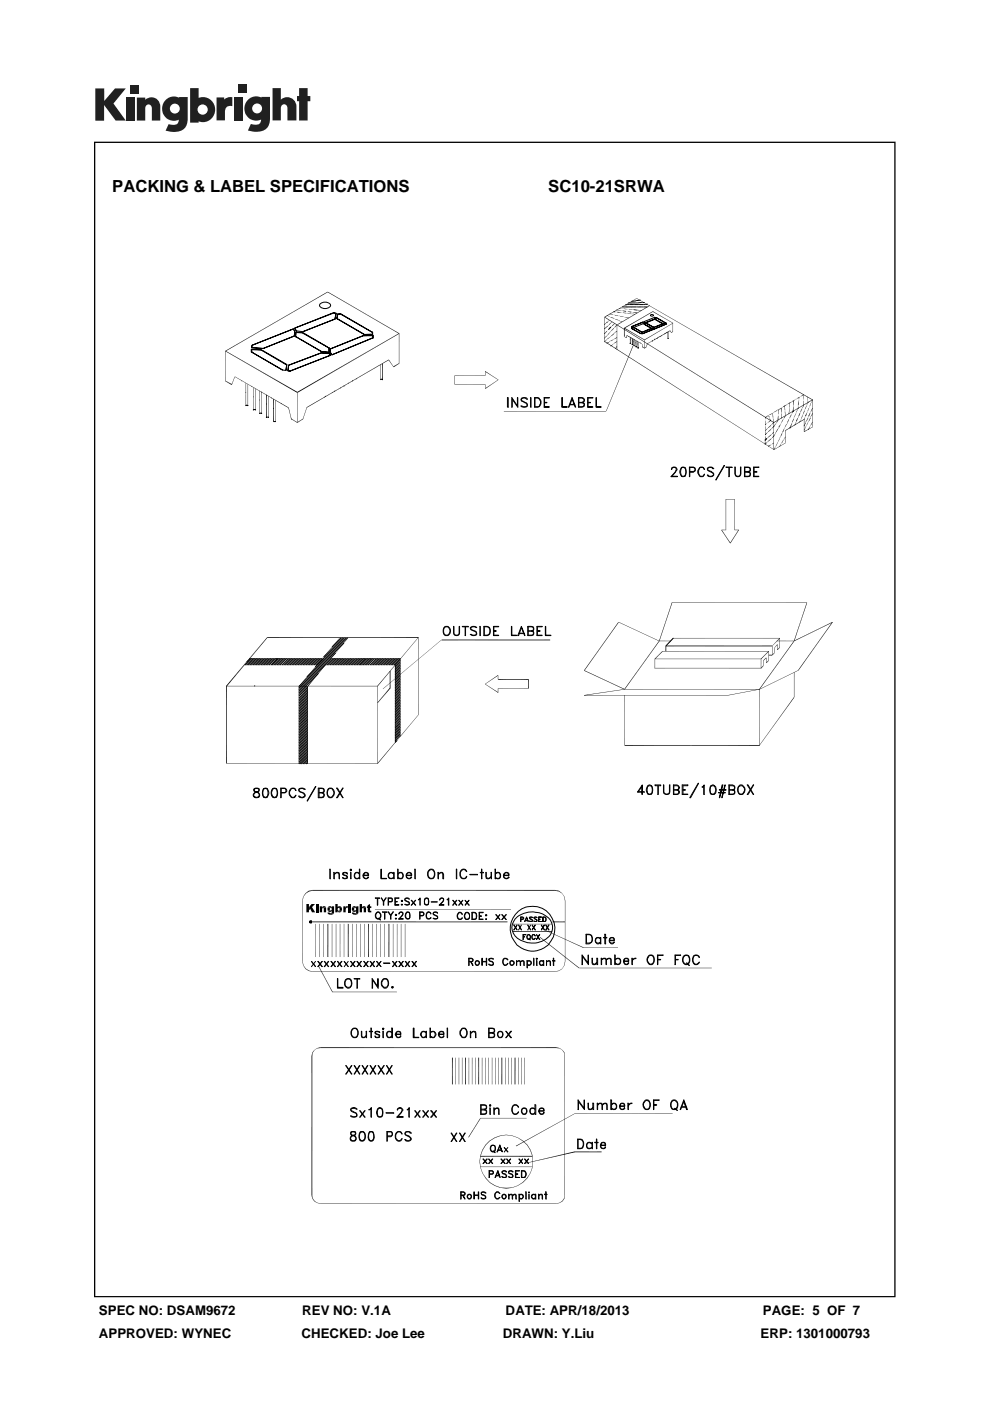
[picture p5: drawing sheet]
<svg xmlns="http://www.w3.org/2000/svg" width="210mm" height="297mm" viewBox="0 0 210 297" stroke-linecap="round" stroke-linejoin="round" font-family="sans-serif">
<defs><g id="words">
<g font-size="3.5">
<text x="23.8" y="40.7">PACKING &amp; LABEL SPECIFICATIONS</text>
<text x="116.3" y="40.7">SC10-21SRWA</text>
</g>
<g font-size="2.8">
<text x="21" y="278.8">SPEC NO: DSAM9672</text>
<text x="64.1" y="278.8">REV NO: V.1A</text>
<text x="107.2" y="278.8">DATE: APR/18/2013</text>
<text x="161.8" y="278.8">PAGE: 5 OF 7</text>
<text x="21" y="283.6">APPROVED: WYNEC</text>
<text x="64" y="283.6">CHECKED: Joe Lee</text>
<text x="106.6" y="283.6">DRAWN: Y.Liu</text>
<text x="161.3" y="283.6">ERP: 1301000793</text>
</g>
</g></defs>
<g fill="#231f20">
<path d="M20.2 18.8h1.9v2.6l2.3-2.6h2.3l-2.6 3.2 2.6 3.6h-2.2l-2.4-3.3v3.3h-1.9z"/>
<path d="M26.7 20.7h1.8v4.9h-1.8z"/>
<path d="M49.6 20.7h1.8v4.9h-1.8z"/>
<path d="M27.6 18h1.8v1.8h-1.8z"/>
<path d="M50.5 18h1.8v1.8h-1.8z"/>
<path d="M29 20.7h1.8v.5a1.9 1.9 0 0 1 2.2-.4 1.9 1.9 0 0 1 1 2v2.8h-1.8v-2.7a.7 .7 0 0 0-.7-.8 .7 .7 0 0 0-.7 .8v2.7h-1.8z"/>
<path d="M45.9 20.7h1.6v.4a2.02 2.02 0 0 1 1.8-.5v1.9h-.2a1.12 1.12 0 0 0-1.4 1.3v1.7h-1.8z"/>
<path d="M57.8 18.7h1.8v2.4a1.98 1.98 0 0 1 2.2-.3 1.98 1.98 0 0 1 1.1 2v2.7h-1.9v-2.6a.7 .7 0 0 0-.7-.8 .7 .7 0 0 0-.7 .8v2.6h-1.8z"/>
<path d="M63.4 18.7h1.8v1.7h.6v1.1h-.6v4.1h-1.8v-4.1h-.4v-1.1h.4z"/>
<path d="M40.3 18.7v7.3h1.8v-.3a2.63 2.63 0 0 0 3.5-2.5 2.63 2.63 0 0 0-3.5-2.4v-2.1zM41.9 23.2a1.1 1.1 0 0 1 2.2 0 1.1 1.1 0 0 1-2.2 0z"/>
<path d="M35.3 21a2.56 2.56 0 0 0-.6 3.3 2.56 2.56 0 0 0 3.2 1.1 1.09 1.09 0 0 1-1.5 1.1l-.6-.2-.7 1.4a5.3 5.3 0 0 0 3.7-.2 2.68 2.68 0 0 0 1-2.4v-4.5h-1.8v.1l-.8-.2a2.45 2.45 0 0 0-1.9 .5zM36 23a1.05 1.05 0 0 1 2.1 0 1.05 1.05 0 0 1-2.1 0z"/>
<path d="M52.8 21a2.56 2.56 0 0 0-.6 3.3 2.56 2.56 0 0 0 3.2 1 1.09 1.09 0 0 1-1.5 1.1l-.7-.1-.6 1.4a5.3 5.3 0 0 0 3.7-.3 2.68 2.68 0 0 0 1-2.3v-4.6h-1.9v.2l-.8-.3a2.45 2.45 0 0 0-1.8 .6zM53.5 23a1.05 1.05 0 0 1 2.1 0 1.05 1.05 0 0 1-2.1 0z"/>
</g>
<g fill="#000">
<path d="M47.8 74.4l21.7-12.5-21.6 12.6zM47.9 74.5l21.6-12.6zM49.8 79.8l11.4 6.6zM49.8 79.9l11.4 6.5v.1zM69.5 61.9l15.2 8.8-.1 .1zM69.5 61.9l15.2 8.8zM82.4 76.3l1.1 1.5zM82.5 76.3l1 1.5-1.1-1.5zM83.4 77.7l1.2-.7-1.1 .9zM63 83.1l21.6-12.4-21.5 12.6zM83.5 77.9l1.1-.9 .1 .1zM63.1 83.3l21.5-12.6 .1 .1z"/>
<path d="M96.4 79.6l.1 1.9zM102.9 78.7l.1 .9zM102.9 78.8l2.8 1.8zM102.9 78.8l.1-.1 2.7 1.8zM128.2 67.2l6.9-4-6.8 4.1zM128.3 67.3l6.8-4.1zM128.2 68.7l.3-.2-.2 .3zM128.5 72.1l-.3 .3zM128.5 68.5l-.2 .3zM128.6 71.2l-.4 .5zM128.5 72.1l.1 .1-.3 .2zM128.7 70.2l-.4 .6-.1-.1z"/>
<path d="M128.6 71.2l.1 .1-.4 .4zM128.6 72l.1-.1v.2zM128.7 70.2h.1l-.5 .6zM128.7 71.1l.1-.1v.2zM128.7 71.9v.2zM128.2 69.7l.7-.6-.6 .6zM128.8 71v.2zM128.9 69.1h.1l-.7 .6zM128.8 70.1l.2-.1zM129 68.9v.2zM128.7 72.7l.4-.2-.3 .3zM128.8 66.9l.3 .2z"/>
<path d="M128.8 66.9l.3 .1zM129.2 67.9l-.3 .3zM128.8 72.8l.3-.3 .1 .1zM129.2 67.9l-.2 .3zM129.4 70.4l-.4 .6-.1-.1zM128.8 71.9l.6-.5-.5 .5zM129.4 72.4l-.1 .1zM129.2 72.4h.2l-.1 .1zM129.2 67.2l.2-.1zM129.4 70.4l-.4 .6zM129.4 71.4l-.5 .5zM129.5 69.3l-.5 .6z"/>
<path d="M129.5 70.2v.1zM129.5 71.3v.1zM129.5 69.3l.1 .1-.6 .5zM129.6 69.2l.1-.1v.2zM129.8 68.2l-.6 .7zM129.1 68.8l.7-.6-.6 .7zM129.7 69.1v.2zM129.6 73.4l.5-.4zM129.5 73.3l.6-.3-.5 .4zM129.4 66.6l.7 .2zM129.4 66.5l.7 .2zM130.1 69.6l-.4 .6-.1-.1z"/>
<path d="M129.5 72.4l.6-.5zM129.5 72.3l.6-.4-.6 .5zM129.5 67.3l.7 .2zM130.1 69.6l.1 .1-.5 .5zM129.6 71.2l.6-.5-.5 .6zM130.2 72.8v.2zM129.5 67.2l.7 .3-.7-.2zM130.3 68.6l-.4 .5h-.1zM130.3 69.4v.2zM130.2 70.7l.1 .1-.6 .5zM130.3 71.8l-.1 .1zM130.2 66.8l.1 .1z"/>
<path d="M130.2 66.7l.1 .1zM130.3 68.6h.1l-.5 .5zM130.4 70.5v.2zM130.3 71.8l.1 .1h-.2zM130.3 67.6l.1-.1zM130.2 66.2l.4-.1zM130.2 66l.4 .1-.4 .1zM130.8 68.8l-.3 .6-.1-.1zM130.5 70.4l.3-.2-.2 .3zM130.4 71.8l.4-.3-.3 .4zM130.3 72.7l.5-.3-.4 .4zM130.8 73.4l-.2 .6-.1-.1z"/>
<path d="M130.7 66.2l.1-.1zM130.9 68.8l6.9-4.1-6.8 4.2zM130.8 68.8l.1 .1-.4 .5zM130.8 70.2h.1l-.3 .3zM130.5 71.9l.3-.4 .1 .1zM130.4 72.8l.4-.4h.1zM130.8 73.4l.1 .1-.3 .5zM131 68.9l6.8-4.2v.1zM130.4 66.9l.8 .1zM130.5 66.8l.7 .1h-.8zM130.5 67.7l.7 .3zM130.6 67.6l.6 .3-.7-.2z"/>
<path d="M131.3 67l.1-.1zM131.3 68h.2l-.1 .1zM131.3 68h.2zM130.9 66.3h.8zM131 66.1l.7 .2h-.8zM130.8 65.8l.9 .1zM130.8 65.7l.9 .1zM131.4 65.4l.4 .1zM131.4 65.3l.4 .1zM131.8 66.3h.1zM131.8 65.9l.1-.1zM131.6 68.1l.4 .1z"/>
<path d="M131.6 68l.4 .2zM132 65.5l.1-.1zM131.5 67.1l.8 .1zM131.6 67l.7 .1h-.8zM132.3 69.6l.2 1.7h-.2zM132.4 71.3l.4 .2zM132.4 71.4l.4 .2zM132.4 69.5l6-3.5-6 3.7zM132.4 69.7l6-3.7 .1 .1zM132.3 69.6h.2v1.7zM132.4 67.3l.1-.1zM132.9 71.1v.5z"/>
<path d="M132.1 66.3h.8zM132 65.9h.8v.2zM132.1 65.8l.7 .1h-.8zM132.9 71.2l3.3 1.8zM132.3 65.5l.6 .1zM132.3 65.4l.6 .1zM132.9 71.2l.1-.1 3.2 1.8zM132.9 66.4l.2-.1-.1 .2zM132.9 66.1l.1-.1zM132.9 66.3h.2zM133.1 65.6l.1-.1zM132.6 67.3l.8 .2z"/>
<path d="M132.7 67.2l.7 .2-.8-.1zM133.6 71.4l.1 1.4zM133.7 71.5l.1 1.3zM133.2 66.1h.8l-.1 .2zM133.2 66.5l.8 .1zM133.2 66.4l.8 .1zM133.2 66l.8 .1zM134 71.8l.1 1.2zM134.1 71.8l.2 1.2h-.2zM133.4 65.6l.7 .1zM133.4 65.5l.7 .1zM134 66.3l.1-.1z"/>
<path d="M134 66.6l.2-.1zM134 66.5h.2zM134.1 71.8h.2v1.2zM134.3 73.1l-5.8 14.1zM134.4 71.9l.1 1.4zM134.3 73.1l.1 .1-5.8 14zM134.2 65.7l.2-.1v.2zM134.2 65.6h.2zM134.5 72l.1 1.3zM134.3 66.6h.4zM134.3 66.5l.4 .1zM134.8 72.2l.1 1.3z"/>
<path d="M135 72.3l.1 1.2zM135.1 63.2l37.3 21.5zM135.1 63.3l37.3 21.4-.1 .1zM134.3 66.3h.8v.1zM134.3 66.2l.8 .1zM135.2 72.4l.1 1.4zM134.5 65.8l.7-.1v.1zM134.5 65.6l.7 .1-.7 .1zM135.4 72.5l.1 1.3zM135.3 65.8h.2zM135.3 65.7l.2 .1h-.2zM135.6 65.8h.5z"/>
<path d="M136.2 73l.2 .6zM136.3 73.6l.4 .2v.1zM136.7 72v1.8zM132.4 69.7l4.3 2.3v.1zM136.7 73.8l.3-.3-.3 .4zM136.3 73.5l.4 .3zM132.4 69.5l4.3 2.5-4.3-2.3zM137 73.5l.1 .1-.4 .3zM137.3 72.9l-.3 .7zM137.3 72.9l-.2 .7zM137.3 72.9l4.8-2.8zM137.3 73l4.8-2.9 .1 .1z"/>
<path d="M138.4 66.1l4.4 2.5zM138.4 66.1l.1-.1 4.3 2.5zM140.8 70.8l.8-.5zM140.8 70.9l.8-.6 .1 .1zM141.6 70.4l.1 1.4zM141.7 70.3l.1 1.5zM142.1 70.2l.3 .3zM142.2 70.1l.2 .4-.3-.3zM142.7 68.6l.1 1.7zM142.8 70.2l-.4 .4zM142.3 70.5l.5-.3-.4 .4zM136.7 72.1l6.1-3.6z"/>
<path d="M136.7 72l6.1-3.5-6.1 3.6zM47.8 80.8l1.3 .6v.2zM47.8 80.8l.1-.1 1.2 .7zM49.7 79.9l-.6 1.6zM49.7 79.9l-.5 1.6zM61.2 86.5l.6 2.4zM61.2 86.4l.6 2.5zM61.8 88.9l1.3 .6-.1 .1zM47.8 74.5l15.3 8.6-.1 .2zM63 89.5l1.2-.7-1.1 .8zM61.8 88.8l1.3 .7-1.3-.6zM47.9 74.4l15.2 8.7-15.3-8.6z"/>
<path d="M63.1 89.6l1.1-.8 .1 .1zM65.1 86.3l-.9 2.6zM65.1 86.3l-.8 2.6zM65.1 86.3l17.3-10-17.3 10.1zM65.1 86.4l17.3-10.1h.1zM102.9 81.5l.1 .9zM102.9 82.4l2.8-1.9-2.7 1.9zM103 82.4l2.7-1.9zM162.2 93.5l.2 .1zM162.2 93.8l.2 .3h-.2zM162.3 88.4l.1 .5zM162.3 89l.1 .1z"/>
<path d="M162.3 89.3l.1 .7zM162.3 90.1l.1 .1zM162.3 90.4l.1 .8zM162.3 91.2l.1 .2zM162.3 91.5l.1 .8zM162.3 92.4l.1 .1zM162.3 92.6l.1 .8h-.2zM162.3 92.6l.1 .8zM162.2 93.8h.2v.3zM162.6 90.9l-.3 .4zM162.6 91.7l-.2 .5-.1-.1zM162.6 92.9l-.3 .5z"/>
<path d="M162.6 93.8l-.3 .4zM162.3 90l.4-.3-.3 .4zM162.6 90.9l.1 .1-.3 .3zM162.6 91.7l.1 .1-.3 .4zM162.6 92.9l.1 .1-.4 .4zM162.6 93.8l.1 .1-.4 .3zM162.3 88.4l.5-.3-.4 .4zM162.8 90.7v.2zM162.8 91.6v.1zM162.8 92.8v.1zM162.8 93.6v.2zM162.4 88.5l.4-.4 .1 .1z"/>
<path d="M162.8 89.6l.1-.1v.2zM163 88.1l.2 .3h-.1zM162.9 89.5v.2zM163.1 88l-.1 .2zM163 88.1l.1-.1zM163 88.1l.2 .3zM163.2 88.6l.1 .1zM163.2 88.6v-.1l.1 .2zM163.2 88.8l.3 .3-.1 .1zM163.2 88.8l.3 .3zM163 89.5l.4-.4-.3 .4zM163 94.5l.4-.2-.3 .3z"/>
<path d="M163.4 89.1l.1 .1-.4 .3zM162.9 90.6l.6-.5-.5 .6zM162.9 91.5l.6-.5-.5 .6zM162.9 92.7l.6-.5-.5 .6zM162.9 93.5l.6-.5-.5 .6zM163.1 94.6l.3-.3 .1 .1zM163.5 90.1l.1 .1-.6 .5zM163.5 91l.1 .1-.6 .5zM163.5 92.2l.1 .1-.6 .5zM163.5 93l.1 .1-.6 .5zM163.5 94.2l.1 .1zM163.7 90v.1z"/>
<path d="M163.6 90.9l.1-.1v.2zM163.7 92v.2zM163.7 92.8v.2zM163.6 94.2l.1 .1zM163.7 90.8v.2zM163.2 88l.6-.4zM163.2 87.9l.6-.3-.6 .4zM163.8 87.6l.1 .8zM163.8 87.6l.2 .8zM163.9 88.5l.2 .1-.2 .1zM164 87.4v.2zM163.9 88.5l.2 .1z"/>
<path d="M164 88.8l.1 .8zM128.2 67.3l36 22.2-.1 .1zM164.1 89.5l8.2-4.8-8.1 4.9zM164.3 94.9l-.1 .5-.1-.1zM164 88.8l.2 .7zM164.1 89.5l-.3 .5-.1-.1zM164.1 90.4l-.3 .4-.1-.1zM164.1 91.6l-.3 .4-.1-.1zM164.1 92.4l-.3 .4h-.1zM163.7 94.1l.4-.2zM128.2 72.4l36 23zM128.2 72.4h.1l35.9 22.9z"/>
<path d="M128.2 67.3l.1-.1 35.9 22.3zM164.2 89.6l8.1-4.9 .1 .1zM164.3 94.9l.1 .1-.2 .4zM164.1 89.5l.1 .1-.4 .4zM164.1 90.4l.1 .1-.4 .3zM164.1 91.6l.1 .1-.4 .3zM164.1 92.4l.1 .1-.4 .3zM163.7 94.2l.4-.3h.1zM164.4 94.7v.2zM164.4 91.9l-.2 .6-.1-.1zM164.4 89.9l-.2 .6-.1-.1zM164.8 93.9l-.3 .7z"/>
<path d="M164.5 91.7l.1 .1h-.2zM164.4 91.9l-.2 .6zM164.4 89.9l.1 .1-.3 .5zM164.8 93.9l-.2 .7zM164.5 91.7l.1 .1zM164.6 89.6l-.1 .2zM164.6 89.6v.2zM164.2 87.3l.6-.3zM164.9 93.7v.2zM164.2 87.4l.6-.4v.1zM164.9 90.9l-.2 .8-.1-.1zM165 88.2l.1 .8h-.2z"/>
<path d="M165.4 92.9l-.4 .7zM165 86.8l-.1 .2zM164.8 86.9l.2-.1-.1 .2zM164.9 90.9l.1 .1-.3 .7zM165 89l-.2 .6-.1-.1zM165 87.9l.1 .1zM165 86.9l.1 .9zM165.4 92.9l-.3 .7zM165 90.8l.1-.1v.2zM165 89l.1 .1-.3 .5zM165 88.2l.1 .8zM165.1 90.7v.2z"/>
<path d="M165.4 92.7v.1zM165.8 91.9l-.3 .7zM165.5 90l-.2 .6h-.2zM165.8 91.9h.1l-.3 .7zM165.6 89.7l.1 .2zM165.5 90l-.2 .6zM165.6 86.5l.2 .9zM165.6 94.2l-.2 .4zM165.7 87.5l.1 .2zM165.7 87.8l.1 .8zM165.7 94l-.1 .1zM165.6 94.2l.1 .1-.3 .3z"/>
<path d="M165.2 86.9l.6-.5zM165.1 86.8l.7-.4-.6 .5zM165.6 86.5h.2v.9zM165.9 91.7v.1zM166.3 90.9l-.2 .7h-.2zM165.9 86.3l.1 .1h-.1zM166 89l-.3 .6zM166.3 90.9l-.2 .7zM166 89h.1l-.3 .6zM166.1 93.3l-.2 .6h-.1zM166.1 88.9l.1-.1v.2zM166.1 93.3l-.2 .6z"/>
<path d="M166.2 88.8v.2zM166.3 93v.2zM166.5 90.6l-.1 .2zM166.5 90.6v.2zM166.8 89.9l-.3 .7zM166.5 87.1v.1zM166.4 86.1l.1 .8zM166.5 91.2l4-2.3-3.9 2.4zM166.8 89.9l.1 .1-.4 .6zM166.5 88.1l-.1 .6zM166.5 87.3l.1 .8zM166.5 87.1v-.1v.2z"/>
<path d="M166.5 92.6v.4zM166.6 91.3l3.9-2.4 .1 .1zM164.2 95.4l2.4-1.5zM164.2 95.3l2.4-1.4zM166 86.2l.7-.4-.6 .5zM166.1 86.3l.6-.5 .1 .1zM167 89.6l-.1 .2zM167 89.6v.2zM167.3 88.9l-.3 .7v-.1zM167 85.7l-.1 .2zM166.8 85.8l.2-.1-.1 .2zM167.3 88.9l.1 .1-.4 .6z"/>
<path d="M167.5 88.7l-.1 .1zM167.4 85.5l.1 .9zM167.4 86.5l.1 .2zM167.4 86.8l-.1 .9zM167.8 87.9l-.2 .7-.1-.1zM167.4 86.8v.9zM167.8 87.9h.1l-.3 .7zM167 85.7l.6-.5zM167 85.7l.6-.5 .1 .2zM167.9 87.8l.1-.1zM167.9 85.1l-.1 .2zM167.9 89.8l-.3 .9h-.1z"/>
<path d="M168.1 87.2v.4zM167.9 85.1l.1 .1-.2 .1zM168 89.6v.2zM167.9 89.8l-.3 .9zM168.1 87.2h.2l-.2 .4zM168.2 85l.1 .9zM168.2 86l.1 .2zM168.2 86.2l.1 1h-.2zM168.3 88.8l-.2 .7h-.1zM168.2 86.2l.1 1zM168.4 88.5l-.1 .2zM168.3 88.8l.1 .1-.3 .6z"/>
<path d="M168.2 85h.2l-.1 .9zM168.4 88.5v.2zM168.1 85.1l.6-.4zM168 85.1l.7-.4-.6 .4zM168.7 89.7v.4zM168.7 87.8l-.3 .6zM168.8 84.6v.1zM168.8 89.5v.1zM168.8 87.5v.2zM168.7 87.8l-.2 .6zM169.2 88.6l-.2 .8-.2-.1zM169.2 88.4l.1 .2z"/>
<path d="M169.2 88.6l-.2 .8zM169.2 86.6l-.4 .8zM169.2 85.9l.1 .2zM169.2 86.2l.1 .4zM169.2 86.6l-.3 .8zM169.3 85.1l.1 .7h-.2zM169.4 84.2l.1 .4zM169.3 84.9h.2zM169.3 85.1l.1 .7zM169.4 84.8l.1 .1zM169 84.5l.6-.4zM169.6 87.6l-.2 .8z"/>
<path d="M169 84.6l.6-.5 .1 .1zM169.8 87.4l-.1 .1zM169.6 87.6l.2 .1-.4 .7zM169.8 89.1l-.2 .4zM169.8 84v.1zM169.8 88.9l.1 .1zM169.8 89.1l-.1 .4zM170.1 86.6l-.3 .7zM170.2 86.3l.1 .2h-.2zM170.1 86.6l.1 .1-.4 .6zM170.2 88l-.3 .8zM170.2 86.3l.1 .2z"/>
<path d="M170.3 87.9v.1zM170.2 88l-.2 .8zM169.9 84l.5-.4-.4 .4zM170.4 85.8l-.1 .5zM170.4 83.7l.1 .9zM170.4 84.7l.1 .1zM170.4 85l.1 .8zM170 84l.4-.4 .1 .1zM170.6 87l-.2 .8zM170.7 88.5l-.2 .5zM170.7 86.8l.1 .1zM170.8 88.4h-.1z"/>
<path d="M170.7 88.5l-.1 .5zM170.9 90.6l-.4 .6zM170.9 89.5l-.3 .8-.1-.1zM170.9 90.4v-.1v.2zM170.9 90.6l-.3 .6zM170.9 89.3l.1 .2h-.1zM170.9 89.5v.1l-.3 .7zM171 86l-.1 .8zM170.9 90.3v.2zM170.9 89.3l.1 .2zM171.1 87.5l-.2 .8-.1-.1zM171.1 85.7l.1 .2z"/>
<path d="M171.2 87.3l.1 .1zM171.1 87.5l-.2 .8zM171.2 84.1l.2 .5zM171.1 85.7l.2 .1-.1 .1zM171.3 84.6l.1 .2zM171.3 84.9l.1 .4zM171.4 85.3l-.2 .4zM171.4 89.5l-.4 .7zM171.4 88.5l-.3 .8-.1-.1zM171.4 85.3l-.1 .4zM171.4 89.3v.2zM171.4 89.5l-.3 .7z"/>
<path d="M171.4 88.3v.1zM171.4 88.5v.1l-.3 .7zM171.5 86.5l-.2 .7zM171.6 86.2l.1 .2zM171.5 86.5l-.1 .7zM171.8 87.5l-.2 .8-.2-.1zM171.8 90.4l-.3 .7-.1-.1zM171.9 88.5l-.3 .8-.1-.1zM171.8 87.5l-.2 .8zM171.9 90.1l.1 .2zM171.8 90.4l-.3 .7zM172 85.5l-.3 .7z"/>
<path d="M172 88.3l-.1 .1zM171.9 88.5l.1 .1-.4 .7zM172 87.3l-.1 .1zM172 85.5l-.2 .7zM172 88.3v.1zM172 87.3v.1zM172.1 85.2v.2zM172.3 84.7l-.2 .4zM172.3 87.6l-.2 .7zM172.3 86.5l-.3 .8v-.1zM172.3 89.5l-.3 .6zM170.6 91.6l1.8-1.1z"/>
<path d="M170.5 91.5l1.9-1-1.8 1.1zM172.3 84.7l-.1 .4zM172.3 86.5l.1 .1-.4 .7zM153 112.4l1.9 2.7v.1zM153 112.4l.1-.1 1.8 2.8zM153.1 112.4l.8-.1zM153.1 112.3h.8zM153.9 106l2-.1zM153.9 105.9h2zM155.9 112.3h.8zM155.9 112.4l.8-.1zM156.6 112.3l-1.7 2.9v-.1z"/>
<path d="M156.6 112.3l.1 .1-1.8 2.8zM56.6 135.2l-8.5 10.3-.1-.1zM56.6 135.2h.2l-8.7 10.3zM72 135.3l-3.7 4.4zM72 135.3l-3.6 4.4zM73.8 135.3l-3.7 4.4zM73.8 135.3l-3.6 4.4zM88.7 135.2l-8.6 10.3-.1-.1zM88.7 135.2l-8.6 10.3zM81.2 146l12.4-10.3zM81.2 146.1l12.5-10.4zM131.2 131.9l-7.2 10.3-.1-.1z"/>
<path d="M131.2 131.9v.1l-7.2 10.2zM138.9 139.8v1.9zM142.5 127.7l-2.6 8.2h-.1zM131.2 132l8.6 3.9zM131.2 131.9l8.6 4zM139.8 135.9l-7.3 10.3-.1-.1zM142.5 127.7l.1 .1-2.7 8.1zM139.8 135.9h.1l-7.4 10.3zM140.5 138.1l-1.6 1.7v-.1zM140.5 138.1h.1l-1.7 1.7zM141.1 137l.2 1.1h-.2zM141.1 137h.2v1.1z"/>
<path d="M142.8 135.3l-1.6 1.7zM161.4 139.8l.1 1.9zM162 139.9l-.1 .4zM162.5 139.4l-.4 .6-.1-.1zM162.5 139.5l.1 1zM162.5 139.4l.1 .1-.5 .5zM163 138.1l-1.5 1.7-.1-.1zM163 138.1l.1 1.9zM163 138.1h.1l-1.6 1.7zM163.1 138.8h.6l-.6 .2zM163.1 139l.6-.2v.2zM163.7 137l.1 1.9z"/>
<path d="M164.2 138.5l-.5 .4zM164.3 138.2l-.1 .3zM164.2 138.5l-.4 .4zM164.3 137.5v.7zM164.3 137.2v.3zM164.4 137.2l-.1 .3zM164.8 136.7l.1 1.1zM164.8 136.6l-.5 .6zM164.8 136.6l.1 .1-.5 .5zM165.4 137.2l-.5 .6-.1-.1zM165.4 135.3v1.9zM165.4 135.3l-1.7 1.7z"/>
<path d="M165.4 137.2v.1l-.5 .5zM165.4 135.3l-1.6 1.7zM171.1 127.7l-2.6 8.2h-.1zM168.4 135.9l8.1-4-8 4zM168.4 135.9l-7.3 10.3-.1-.1zM171.1 127.7l.1 .1-2.7 8.1zM168.5 135.9l8-4 .1 .1zM168.4 135.9h.1l-7.4 10.3zM176.5 131.9l-7.2 10.3-.1-.1zM176.5 131.9l.1 .1-7.3 10.2zM67.2 141l-3.8 4.6v-.1zM67.2 141l.1 .1-3.9 4.5z"/>
<path d="M68.9 140.9l-3.6 4.7-.2-.1zM68.9 140.9l.1 .1-3.7 4.6zM82.7 145.8l-2.6 3.3-.1-.1zM82.7 145.8l.1 .1-2.7 3.2zM88.7 151.6l-8.6 10.3-.1-.1zM88.7 151.6l-8.6 10.3zM102.9 145l2.7-1.9zM102.9 145.1l2.8 1.7-.1 .1zM105.6 143.2l.1 .9zM105.6 145.9l.1 1zM102.9 145.1l2.7-2 .1 .1zM102.9 145l2.8 1.8z"/>
<path d="M112 144.1l.2 1.8h-.2zM112 144.1h.2v1.8zM123.9 142.2l8.6 3.9-.1 .1zM123.9 142.2l.1-.1 8.5 4zM124 147.5l8.5-1.4zM123.9 147.4l8.6-1.3zM154.4 147.4l6.7-1.3zM154.4 147.5l6.7-1.4zM161.1 146.1l8.1-4zM161.1 146.2l8.1-4.1zM161.9 141l-.1 .2zM161.8 141.2l-.3 .5-.1-.1z"/>
<path d="M162 141l-.1 .3-.1-.1zM161.8 141.2l.1 .1-.4 .4zM161.9 140.3l.1 .7zM162.1 140l-.2 .3zM163 140l-.4 .6-.1-.1zM163 140l.1 .1-.5 .5zM168.4 147.8l-7.4 10.2zM168.4 147.8l.1 .1-7.4 10.1zM64.3 190.1l-.2 .9zM64.4 190.1l-.3 .9zM64.8 189.4h.1l-.6 .7zM64.9 189.4l-.6 .7z"/>
<path d="M64.8 189.4l.7-.5 .1 .1zM65 191.7h.5v.6l.3 .4-.3 .3v.4h-.5zM64.8 189.4l.8-.4-.7 .4zM65.6 195.3l.1 .3zM65.7 195.4l.4-.1zM65.7 195.3h.4zM65.7 195.7l.4-.2v.2zM65.7 195.5h.4l-.4 .2zM66.1 195.3l.1 .3zM65.5 188.9l.8-.2v.2zM65.5 188.9h.8l-.7 .1zM66.1 191.7h.7l-.6 .6 .6 1.1h-.6l-.7-1.1z"/>
<path d="M67.1 192.2h.5v1.2h-.5zM67.1 191.7h.5v.3h-.5zM67.8 192.2h.5v.2l.9 .1-.8 .1-.1 .8h-.5zM68.3 192.3a.49 .49 0 0 1 .8 .1zM68.5 192.5h.7v.9h-.5v-.8zM69.5 192.5h.6a.29 .29 0 0 0-.2 .3 .29 .29 0 0 0 .3 .2l-.7 .1zM69.5 193.5l1.3 .1a.75 .75 0 0 1-1.3-.1zM69.6 193.2h.8a.49 .49 0 0 1-.8 0zM69.6 192.3a.52 .52 0 0 1 .8 0zM69.5 192.4l.9-.1v-.1h.5l-.1 1.4h-.6l.1-.1 .1-.3h-.8l.6-.2 .2-.2-.2-.3h-.7zM71.1 191.7h.5v.6h.8l.1 .2h-.7a.32 .32 0 0 0-.2 .3 .32 .32 0 0 0 .2 .3h.7l-1.4 .3zM71.6 192.3l.4-.2 .4 .2z"/>
<path d="M71.6 193.2l.8 .1a.5 .5 0 0 1-.8-.1zM71.8 192.5h.7v.2v.4h-.7a.33 .33 0 0 0 .2-.3 .33 .33 0 0 0-.2-.3zM72.8 192.2h.5v.2l.2 .1-.1 .1-.1 .8h-.5zM73.4 192.2h.4l-.1 .3-.4-.1zM73.9 192.2h.4v1.2h-.4zM73.9 191.7h.4v.3h-.4zM74.7 192.5h.6a.29 .29 0 0 0-.2 .3 .29 .29 0 0 0 .2 .2l-.6 .1zM74.7 193.5l1.3 .1a.75 .75 0 0 1-1.3-.1zM74.7 193.2h.8a.49 .49 0 0 1-.8 0zM74.7 192.3a.52 .52 0 0 1 .9 0zM74.7 192.4l.9-.1v-.1h.4v1.4h-.7l.2-.1v-.3h-.8l.6-.2 .2-.2-.2-.3h-.6zM76.3 191.7h.5v.6l.8 .1-.8 .2v.8h-.5z"/>
<path d="M76.8 192.3a.5 .5 0 0 1 .8 0zM77 192.5h.6v.9h-.5v-.8zM78 191.9l.5-.2v.5h.3v.3h-.3l.1 .6-.6 .1v-.7h-.2zM78 193.2l.7-.1 .1 .3h-.6zM114.5 198.8l8.4 6.4-.1 .1zM114.5 198.8l.1-.1 8.3 6.5zM115.6 197.2l8.2 3.7zM115.6 197.2l8.2 3.7-.1 .1zM117.7 188.7l.8 .2v.1zM117.7 188.7l.8 .3-.8-.1zM118.5 188.9l.7 .5zM118.5 188.9l.7 .5-.7-.4z"/>
<path d="M119.2 189.4l.4 .7zM119.2 189.4l.5 .7zM119.6 190.1l.2 .9zM119.7 190.1l.2 .9zM64.1 203.8l.2 .9zM64.2 203.8l.2 .9zM64.3 204.7l.5 .7zM64.4 204.7l.5 .7h-.1zM64.8 205.4h.1l.6 .5zM64.9 205.4l.7 .4-.1 .1zM65.5 205.9l.8 .1zM65.6 205.8l.7 .2z"/>
<path d="M67.5 204.9l3.1 5.4-.1 .1zM67.5 204.9l.1-.1 3 5.5zM117.7 206l.8-.1zM117.7 206l.8-.2zM118.5 205.8l.7-.4zM119.7 204.7l-.5 .7zM119.6 204.7l-.4 .7zM119.8 203.8l-.2 .9zM119.9 203.8l-.3 .9zM66.2 223.1l-.1 .8zM66.3 223.2l-.1 .7h-.1zM66.7 222.6l-.5 .5z"/>
<path d="M66.2 223.1l.5-.5-.4 .6zM66.7 222.6l.6-.4zM66.7 222.6l.6-.3zM67.3 222.2l.6-.2v.2zM67.3 222.2h.6zM118 222l.7 .3zM118 222l.7 .3-.7-.1zM118.7 222.2l.5 .4zM118.7 222.2l.6 .4zM119.2 222.6l.4 .6zM119.7 223.1v.8zM119.3 222.6l.4 .5-.1 .1z"/>
<path d="M119.7 223.1l.1 .8zM66.1 253.5h.1v.6zM66.2 253.5v.6zM66.3 254l.4 .7-.5-.6zM66.3 254l.4 .6v.1zM66.7 254.7v-.1l.6 .5zM66.7 254.6l.6 .5zM67.3 255l.6 .2zM101.9 237l-2.5 4.2-.1-.1zM101.9 237l.1 .1-2.6 4.1zM101.7 246.3l.2 1.2zM101.8 246.3l.2 1.2z"/>
<path d="M101.9 247.5l.4 1.2zM101.9 245l-.2 1.3zM102 247.5l.4 1.2zM102 245.1l-.3 1.2zM102.3 248.7l.7 1.1zM102.3 243.8l.1 .1-.5 1.1zM102.4 248.7l.7 1-.1 .1zM102.4 243.9l-.4 1.2-.1-.1zM103 249.8l.1-.1 .7 1zM103 242.7l.1 .1-.8 1zM103.1 249.7l.8 1h-.1zM103.1 242.8l-.7 1.1-.1-.1z"/>
<path d="M103.8 250.7h.1l1 .7zM103.8 241.9h.1l-.9 .8zM103.9 250.7l1.1 .6-.1 .1zM103 242.7l.9-.8-.8 .9zM105 251.3l1.1 .5-1.2-.4zM103.8 241.9l1.1-.7 .1 .1zM105 251.3l1.2 .5h-.1zM103.8 241.9l1.2-.6-1.1 .6zM106.2 251.8l1.2 .2-1.3-.2zM104.9 241.2l1.3-.4zM106.2 251.8h1.2v.2zM107.4 251.8h1.2l-1.2 .2z"/>
<path d="M107.4 251.8h1.2zM106.1 240.8l1.3-.2zM106.1 240.8l1.3-.1zM108.6 251.8l1.2-.4zM108.6 251.8l1.2-.5zM107.4 240.6l1.2 .2zM109.4 243l12.4-6.9-12.3 6.9zM109.5 243l12.3-6.9zM109.8 251.3l1.1-.6zM109.8 251.3l1-.6h.1zM108.6 240.8l1.2 .5zM111.8 249.7l.1 .1-1.1 .9z"/>
<path d="M109.8 241.2l1 .7zM110.8 250.7l1.1-.9-1 .9zM109.8 241.2l1.1 .7h-.1zM111.4 246.6l10.4-2.5zM111.4 246.7l10.4-2.6 .1 .2zM112.5 248.7l-.7 1zM110.8 241.9h.1l.9 .9zM112.5 248.7l-.6 1.1-.1-.1zM110.9 241.9l1 .8-.1 .1zM112.9 247.5l-.4 1.2zM111.8 242.8l.1-.1 .6 1.2zM113 247.5l-.5 1.2z"/>
<path d="M111.9 242.7l.6 1.1v.1zM113 246.3l-.1 1.2zM112.5 243.9v-.1l.4 1.3zM113 245v1.3zM112.5 243.8l.4 1.3zM118 255.1h.7zM118 255.1l.7-.1zM118.7 255l.6-.3zM118.7 255l.5-.4 .1 .1zM119.6 254l.1 .1-.5 .5zM119.2 254.6l.5-.5-.4 .6zM119.7 253.5l-.1 .5z"/>
<path d="M119.8 253.5l-.1 .6z"/>
<path d="M19.9 30v245h170v-245zM20.2 30.3h169.5v244.5h-169.5z"/>
</g>
<g fill="none" stroke="#000" stroke-width=".21">
<path d="M47.8 74.4v6.4M53.3 74.1l.2 .5h-.2zM53.4 74.1l2 .1zM53.4 74.6l6.6 3.9zM53.5 73.2l-.1 .5 2.4 .2-2.4-.2zM53.5 73.2l8.8-3.5zM55.4 74.1l5.4 3.2-.1 .1zM55.8 73.9l6.7-2.7zM60 78.5h.7zM60.8 77.3l-.1 1.2zM61.1 78.6l.5 .1zM61.2 77.4l7-2.6z"/>
<path d="M61.2 77.4l-.1 1.2zM61.5 78.7l8.6-3.4zM62.2 69.7l.3 .5zM62.5 69.6l.4 .6zM62.5 69.6l8.3-3.3zM62.5 70.2l-.1 1.1zM62.7 71.3l5.6 3.3zM62.8 70.4l-.1 1zM62.8 70.4l1.4 .2zM62.9 70.2l1.5 .1zM64.2 70.5l4.5 2.6-4.6-2.5zM64.3 70.3l6.8-2.7z"/>
<path d="M67.8 64.5a1.43 1.43 0 0 1 2.3 .2 1.35 1.35 0 0 1-2.3 0zM68.1 74.8l1.8 .2zM68.2 74.6l1.6 .1zM68.6 73l1.2 .8zM69.8 73.7v1zM69.9 75l.2 .3zM70 74.7l.4 .5zM70 74l7.1-2.8zM70 73.9v.9zM70.4 75.2l8.7-3.6zM70.7 66.3l.6 .1zM71.3 66.4l-.2 1.2z"/>
<path d="M71.4 67.5l5.9 3.4zM71.6 66.6l-.2 .9zM71.6 66.6l.6-.1zM72.2 66.5l6.8 4zM77.1 71.2l2-.1zM77.2 70.9l1.8-.1zM79 70.4v.5zM79.1 71.1v.6zM80.7 77.4v3.1M81.1 77.1v3.4M84.6 70.7v6.4M96.5 79.6h6.4"/>
<path d="M128.2 71.7h.1M128.2 68.7l.1 .1M128.2 69.7h.1M128.2 70.7l.1 .1M128.2 67.3l.1 5.1M128.7 72.7l.1 .1M128.8 68.3l-.1 .1M128.8 66.9h.1M129.4 66.5v.1M129.5 73.3l.1 .1M130.2 66v.2M130.8 65.7v.1"/>
<path d="M130.9 68.9v5.2M131.4 65.3v.1M132 65.1h.8M132.8 71.5l.1 .1M132.9 65.1h.1M133.1 65.1h.8M133.1 64.6l-.4 .1M133.3 64.2h.4M133.3 64.6h.1M133.4 71.3h.1M133.5 64.6h.8M133.6 72h.1"/>
<path d="M133.6 72.8h.2M133.8 64.2h.2M134 69.3l.5 .1zM134 69.5v.2zM134 65.1h.1M134 69.2v.2zM134 69.5l.5 .1zM134 69.7l1.8 1zM134 71.7h.1M134 73h.3M134 72.3h.1M134 69.2l2.4-.9z"/>
<path d="M134 69.5h.1M134 64.2h.8M134.2 65.1h.8M134.4 72.4h.1M134.4 64.6h.1M134.5 73.3h.1M134.5 69.4l1.9-.8zM134.5 69.5l1.7 .9zM134.5 72h.1M134.6 64.6h.8M134.7 63.8l-.7 .1M134.8 72.7h.1"/>
<path d="M134.9 73.5h.2M135 64.2h.1M135 63.7l-.2 .1M135.1 65.1h.1M135.1 72.4h.1M135.2 73h.1M135.3 73.8h.1M135.4 65.1h.7M135.5 64.6h.1M135.7 72.7h.1M135.7 64.6h.8M135.8 63.6l-.7 .1"/>
<path d="M135.8 70.7l.2 .1zM135.9 64.1l-.7 .1M136.1 64.1h.1M136.2 70.4l-.2 .4zM136.2 70.8h.1M136.2 70.8l2.4-1zM136.2 65.1h.1M136.2 70.4l1.8-.7h.1zM136.2 70.4l-.1 .4zM136.3 68.3l.1 .1zM136.3 64.1h.4M136.4 68.4v.2z"/>
<path d="M136.4 73.5l-.1 .1M136.5 65.1h.8M136.6 68.7l1.3 .7-.1 .1zM136.6 68.2l.1 .2zM136.6 68.5l.1 .2zM136.6 68.2l2.3-.9zM136.6 68.5l.5 .1zM136.7 68.4l.3 .1zM136.7 68.5h.1M136.7 64.6h.1M136.9 68.4l2-.8-1.9 .9zM137 68.6l.1-.1 1.3 .7z"/>
<path d="M137.3 64.5l-.4 .1M137.8 69.4l.4 .2-.1 .1zM138 69.7h.5zM138.1 66.7l.5 .1v.1l-.5 .1-.2-.1zM138.1 69.6l.5 .1zM138.2 69.1l.4 .3zM138.3 72.3h.1M138.5 69.7l.1 .2zM138.6 69.3v.4zM138.7 69.4l1.9-.8v.1zM138.7 69.4v.3zM138.7 69.6l.2 .2z"/>
<path d="M138.8 72h.1M138.8 69.7l2.5-1zM138.8 67.3l.2 .1zM138.9 71.9h.1M138.9 67.7l1.7 .9h-.1zM139 67.3l-.1 .4zM139.1 67.4h.2zM139.1 67.4l-.1 .3h-.1zM139.2 71.8h.1M139.2 67.4l2 1.2zM139.5 71.7h.1M139.7 71.5h.1"/>
<path d="M140 71.3h.1M140.2 71.2h.1M140.5 68.6h.7zM140.6 68.6h.7zM141.1 68.5l.2 .1zM141.2 68.6l.2 .1zM141.7 71.8h.1M49.1 81.4v.1M51.3 80.7h.1M52.1 83.2h.1M52.1 81.3v4.7h.4M52.5 86h.1"/>
<path d="M52.6 81.5v4.5M53.4 81.9h.1M53.7 86.9h.5M53.7 84.1h.1M53.8 82.2v4.7M54.2 82.4v4.5M55 84.8h.1M55 82.9v4.8M55.6 83.1h-.2l.1 4.6h-.4M56.4 85.7h.2M56.5 83.7v4.8l.4-.1M57 84l-.1 4.5"/>
<path d="M57.6 84.4h.1M57.9 86.6h.2M58 84.6v4.8h.5M58.5 84.9v4.5M59.7 85.6h.1M61.8 88.8v.1M63.1 83.2v6.3M68.8 84.2h.1M69 84h.1M70.5 83.2h.1M71 82.9h.1M72.2 82.3h.1"/>
<path d="M72.9 81.8h.1M73.9 81.3h.1M74.8 80.7h.1M75.5 80.3h.1M80.7 80.5h.4M81.1 80.5h.1M96.5 81.5h6.4M106.9 87.2h21.6M107.6 84.3h.2v2h-.2zM108.6 84.3l1.1 1.8 .1-1.8v2l-1.2-1.7v1.7zM110.7 84.4a.93 .93 0 0 1 1.2 .2h-.2a.67 .67 0 0 0-1.1 0l.1 .4 .7 .3a.54 .54 0 0 1 .4 .4 .54 .54 0 0 1-.1 .5 1.08 1.08 0 0 1-1.2-.1h.2a.94 .94 0 0 0 1.1 0l-.2-.6-1-.5-.1-.4zM112.5 84.3l.1 2z"/>
<path d="M113.4 84.3h.7a1.08 1.08 0 0 1 .7 1 1.08 1.08 0 0 1-.7 1h-.7zM113.5 84.4a1.02 1.02 0 0 1 1.1 .5 1.02 1.02 0 0 1-.3 1.3h-.8zM115.4 84.3h1.1l-1 .1v1.8l1 .1h-1.1zM115.5 85.3h.5l-.5 .1M119.1 84.3h.2v1.9l1 .1h-1.2zM120.8 85.8h1.1M120.9 85.7h.9M121.3 84.3l.8 2-.8-1.7-.7 1.7zM122.8 85.3h.7l.4-.3v-.3l-.4-.3h-.7v1.8h.9l.2-.3-.2-.4-.9-.1M123.5 85.3l.2 .1a.5 .5 0 0 1 .3 .6 .5 .5 0 0 1-.5 .3h-.8v-2h.8a.55 .55 0 0 1 .5 .5 .55 .55 0 0 1-.5 .6M124.6 84.3h1.1l-1 .1v1.8l1 .1h-1.1zM124.7 85.3h.5l-.5 .1"/>
<path d="M126.4 84.3l.1 1.9 1 .1h-1.1zM144.5 99.2h.8M144.5 99.1a.64 .64 0 0 1 1 .4 1.83 1.83 0 0 1-.2 1.5l-.5 .1a1.25 1.25 0 0 1-.3-2zM144.6 99.1a1.79 1.79 0 0 0 0 1.9M145.2 99.1a1.79 1.79 0 0 1 0 1.9M146.3 100h.8l.3-.2-.1-.5-.2-.2h-.8l-.1 2v-2.1h.9l.3 .2a.61 .61 0 0 1-.3 .9h-.8M148.4 99.1l.6-.1 .4 .5-.2-.3-.6-.1a1.19 1.19 0 0 0 0 1.9l.6-.1 .2-.3-.2 .4a.93 .93 0 0 1-1-.4 .93 .93 0 0 1 0-1.1zM150.2 99.1a.93 .93 0 0 1 1.2 .3h-.3l-.1-.2a.61 .61 0 0 0-.9 .3l.1 .2 .7 .3a.58 .58 0 0 1 .4 .4 .58 .58 0 0 1-.2 .6 .85 .85 0 0 1-1.1-.3l.3 .2a.74 .74 0 0 0 1-.3l-.1-.2-1.1-.7-.1-.3zM153.6 98.7l-1.8 3zM154 99l1.3 .1zM154.6 99.1v2l.1-2M155.9 99l.1 1.5a.55 .55 0 0 0 .5 .5 .55 .55 0 0 0 .6-.5v-1.5v1.5a.64 .64 0 0 1-.6 .6 .64 .64 0 0 1-.6-.6z"/>
<path d="M158 100l1-.1v-.7l-1-.1v1.9l1-.1v-.7l-1-.1M158.7 100l.5 .4-.1 .5-.4 .2h-.8v-2.1h.8l.4 .2 .1 .5-.5 .4M159.8 99h1.1l-1 .1v1.9l1 .1h-1.1zM159.9 100h.6v.1h-.6M162.2 94.1h.2M162.3 94.1v.1M162.3 88.4l.1 .1M162.3 90l.1 .1M162.3 91.3h.1M162.3 92.1l.1 .1M163 94.5l.1 .1M163.5 89.1l-.1 .1"/>
<path d="M164.1 92.4l.1 .1M164.1 90.4l.1 .1M164.1 89.6v5.7M164.2 89.5l-.1 .1M165 86.9h.1M165.4 94.6h.1M165.7 88.6h.1M166.4 86.1h.1M166.6 91.2v2.7M167.3 87.7h.1M167.5 90.7h.1M168.1 87.2h.2"/>
<path d="M168.6 90.1h.1M169.2 86.6h.1M169.6 89.5h.1M170.4 85.8h.1M170.5 89l.1 2.6M170.5 91.2h.1M170.5 90.2l.1 .1M171.4 85.3h.1M171.4 91l.1 .1M172.3 84.7v5.8M142.4 101l1.3 .1h-1.4l.9-1a.77 .77 0 0 0 .1-.9h-.7l-.2 .3a.59 .59 0 0 1 .6-.5 .59 .59 0 0 1 .6 .6l-1.2 1.5M144.5 100.9h.8"/>
<path d="M154 105.9v6.5M155.8 105.9v6.5M52.9 139.7h15.5M53 139.7l-.6 .6M53.4 139.7l-1.4 1.2M53.7 139.7l-1.3 1.2M54.1 139.7l-1.4 1.2M54.4 139.7l-1.4 1.2M54.7 139.7l-1.3 1.2M55.1 139.7l-1.4 1.2M55.4 139.7l-1.3 1.2M55.7 139.7l-1.3 1.2"/>
<path d="M56.1 139.7l-1.4 1.2M56.4 139.7l-1.3 1.2M56.7 135.2h32.1M56.8 139.7l-1.4 1.2M57.1 139.7l-1.4 1.2M57.4 139.7l-1.3 1.2M57.8 139.7l-1.4 1.2M58.1 139.7l-1.3 1.2M58.5 139.7l-1.4 1.2M58.8 139.7l-1.3 1.2M59 139.7l-1.2 1.2M59.4 139.7l-1.3 1.2"/>
<path d="M59.7 139.7l-1.2 1.2M60.1 139.7l-1.3 1.2M60.4 139.7l-1.3 1.2M60.7 139.7l-1.2 1.2M61.2 139.7l-1.3 1.2M61.5 139.7l-1.3 1.2M61.8 139.7l-1.2 1.2M62.2 139.7l-1.3 1.2M62.5 139.7l-1.3 1.2M62.9 139.7l-1.3 1.2M63.2 139.7l-1.3 1.2M63.5 139.7l-1.2 1.2"/>
<path d="M63.9 139.7l-1.3 1.2M64.2 139.7l-1.3 1.2M64.5 139.7l-1.2 1.2M64.9 139.7l-1.3 1.2M65.2 139.7l-1.2 1.2M65.6 139.7l-1.3 1.2M65.9 139.7l-1.3 1.2M66.2 139.7l-1.2 1.2M66.6 139.7l-1.3 1.2M66.9 139.7l-1.3 1.2M67.3 139.7l-1.3 1.2M67.6 139.7l-1.3 1.2"/>
<path d="M67.9 139.7l-1.2 1.2M68.3 139.7l-1.3 1.2M70.1 139.7h14.8M70.2 139.8l-6.8 6.7M70.6 139.7l-1.2 1.2M71 139.7l-1.3 1.2M71.1 138.5l-7.7 7.7M71.3 139.7l-1.3 1.2M71.7 139.7l-1.3 1.2M72 139.7l-1.3 1.2M72.3 135.3l-1.8 1.8M72.3 139.7l-1.2 1.2"/>
<path d="M72.7 135.3l-4 3.9M72.7 139.7l-1.3 1.2M72.9 136.4l-9.5 9.4M73 135.3l-6.1 6.1M73 139.7l-1.3 1.2M73.3 135.3l-8.2 8.2M73.3 139.7l-1.2 1.2M73.7 135.3l-10.3 10.2M73.7 139.7l-1.3 1.2M74 139.7l-1.2 1.2M74.4 139.7l-1.3 1.2M74.7 139.7l-1.3 1.2"/>
<path d="M75 139.7l-1.2 1.2M75.4 139.7l-1.3 1.2M75.7 139.7l-1.3 1.2M76.1 139.7l-1.3 1.2M76.4 139.7l-1.3 1.2M76.7 139.7l-1.2 1.2M77.1 139.7l-1.3 1.2M77.4 139.7l-1.3 1.2M77.7 139.7l-1.3 1.2M78 139.7l-1.3 1.2M78.3 139.7l-1.2 1.2M78.7 139.7l-1.3 1.2"/>
<path d="M79 139.7l-1.2 1.2M79.4 139.7l-1.3 1.2M79.8 139.7l-1.3 1.2M80.1 139.7l-1.2 1.2M80.5 139.7l-1.3 1.2M80.8 139.7l-1.3 1.2M81.1 139.7l-1.2 1.2M81.5 139.7l-1.3 1.2M81.8 139.7l-1.3 1.2M82.2 139.7l-1.3 1.2M82.5 139.7l-1.3 1.2M82.8 139.7l-1.2 1.2"/>
<path d="M83.2 139.7l-1.3 1.2M83.5 139.7l-1.3 1.2M83.8 139.7l-1.2 1.2M84.2 139.7l-1.3 1.2M84.5 139.7l-1.2 1.2M84.9 139.7l-1.3 1.2M84.9 139.7v16.5M88.7 135.2v16.4M93.7 135.7h23M94.3 132.9a.94 .94 0 0 1 1.3 .9 .94 .94 0 0 1-1.3 .9l-.3-.7 .1-.8zM94.3 133a.85 .85 0 0 1 1.2 .8 .85 .85 0 0 1-1.2 .8 1.33 1.33 0 0 1 0-1.6zM96.2 132.8l.1 1.4a.56 .56 0 0 0 .5 .5 .56 .56 0 0 0 .6-.5v-1.4l.1 1.4a.65 .65 0 0 1-.7 .6 .65 .65 0 0 1-.6-.6z"/>
<path d="M98.1 132.8l1.2 .1zM98.7 132.9v1.9v-1.9M99.8 133.1a.99 .99 0 0 1 1.3 0l-.5-.2-.8 .2 .4 .5a.87 .87 0 0 1 .9 .9 .99 .99 0 0 1-1.3 0h.2a.7 .7 0 0 0 1 0 .49 .49 0 0 0-.4-.7l-.8-.3zM101.8 132.8l.1 2zM102.6 132.8h.7a1.03 1.03 0 0 1 .7 1 1.03 1.03 0 0 1-.7 1h-.7zM102.7 132.9h.6a.95 .95 0 0 1 .6 .9 .95 .95 0 0 1-.6 .9h-.6zM104.7 132.8h1.1l-1 .1v1.8l1 .1h-1.1zM104.8 133.7h.5l-.5 .1M108.5 132.8l.1 1.9 1 .1h-1.1zM110.1 134.3h1.1M110.2 134.2h.9M110.6 132.8l.8 2-.8-1.7-.6 1.7h-.2z"/>
<path d="M112 133.7h1v-.7l-1-.1v1.8l1-.1v-.7l-1-.1M112.7 133.7l.3 .1 .2 .3-.1 .5-.4 .2h-.8v-2h.8l.4 .2v.7l-.4 .1M113.9 132.8h1.1l-1 .1v1.8l1 .1h-1.1zM114 133.7h.6l-.6 .1M115.7 132.8l.1 1.9 1.1 .1h-1.2zM138.9 139.7h22.6M139.8 135.9h2.4M140.5 138.1h22.6M141.2 137h22.5M142.5 127.8h28.6M142.8 135.3h22.6M164.8 135.9h3.6"/>
<path d="M51.9 141h15.3M63.4 145.5v16.4M65.1 145.5l-1.7 1.7M65.2 149.5l-1.8 1.8M65.2 149.8l-1.8 1.9M65.2 150.2l-1.8 1.8M65.2 150.5l-1.8 1.9M65.2 150.8l-1.8 1.9M65.2 151.2l-1.8 1.8M65.2 151.5l-1.8 1.9M65.2 151.9l-1.8 1.8M65.2 152.2l-1.8 1.9"/>
<path d="M65.2 152.5l-1.8 1.9M65.2 152.9l-1.8 1.8M65.2 153.2l-1.8 1.9M65.2 153.6l-1.8 1.8M65.2 153.9l-1.8 1.9M65.2 154.2l-1.8 1.9M65.2 154.6l-1.8 1.8M65.2 154.9l-1.8 1.9M65.2 155.2l-1.8 1.9M65.2 155.6l-1.8 1.8M65.2 155.9l-1.8 1.9M65.2 156.3l-1.8 1.8"/>
<path d="M65.2 156.6l-1.8 1.9M65.2 156.9l-1.8 1.9M65.2 157.3l-1.8 1.8M65.2 157.6l-1.8 1.9M65.2 158l-1.8 1.8M65.2 158.3l-1.8 1.9M65.2 158.6l-1.8 1.9M65.2 159l-1.8 1.8M65.2 159.3l-1.8 1.9M65.2 159.6l-1.8 1.9M65.2 160l-1.8 1.8M65.2 145.8l-1.8 1.7"/>
<path d="M65.2 146.1l-1.8 1.9M65.2 146.4l-1.8 1.9M65.2 146.8l-1.8 1.8M65.2 147.1l-1.8 1.9M65.2 147.5l-1.8 1.8M65.2 147.8l-1.8 1.9M65.2 148.1l-1.8 1.9M65.2 148.5l-1.8 1.8M65.2 148.8l-1.8 1.9M65.2 149.1l-1.8 1.9M65.2 145.5v16.4M67.5 142.8l-4.1 4.1"/>
<path d="M80.1 145.4v16.4M80.1 145.5h-32.1v16.3M82.7 142.3v3.6M83.8 140.9v16.5l.4-.4M84.9 140l-1.1 1h-14.9M84.9 141.7l-1.1 1M84.9 141.4l-1.1 1M84.9 141l-1.1 1M84.9 140.3l-1.1 1.1M84.9 140.7l-1.1 1M84.9 142l-1.1 1.1M84.9 142.4l-1.1 1"/>
<path d="M84.9 142.7l-1.1 1M84.9 143.1l-1.1 1M84.9 143.4l-1.1 1M84.9 143.7l-1.1 1M84.9 144.1l-1.1 1M84.9 144.4l-1.1 1M84.9 144.7l-1.1 1.1M84.9 145.1l-1.1 1M84.9 145.4l-1.1 1M84.9 145.8l-1.1 1M84.9 146.1l-1.1 1M84.9 146.4l-1.1 1.1"/>
<path d="M84.9 146.8l-1.1 1M84.9 147.1l-1.1 1M84.9 147.5l-1.1 1M84.9 147.8l-1.1 1M84.9 148.1l-1.1 1M84.9 148.5l-1.1 1M84.9 148.8l-1.1 1M84.9 149.1l-1.1 1.1M84.9 149.5l-1.1 1M84.9 149.8l-1.1 1M84.9 150.2l-1.1 1M84.9 150.5l-1.1 1"/>
<path d="M84.9 150.8l-1.1 1.1M84.9 151.2l-1.1 1M84.9 151.5l-1.1 1M84.9 151.9l-1.1 1M84.9 152.2l-1.1 1M84.9 152.5l-1.1 1.1M84.9 152.9l-1.1 1.1M84.9 153.2l-1.1 1.1M84.9 153.6l-1.1 1.1M84.9 153.9l-1.1 1.1M84.9 154.2l-1.1 1.1M84.9 154.6l-1.1 1.1"/>
<path d="M84.9 154.9l-1.1 1.1M84.9 155.2l-1.1 1.1M84.9 155.6l-1.1 1.1M84.9 155.9l-1.1 1.1M105.7 144.1h6.4M105.7 146h6.4M123.9 147.4h30.5M132.5 147.4v10.6M132.5 158h28.6M132.5 146.1h28.6M138.9 141.7h22.6M161.1 146.1v11.9"/>
<path d="M168.4 142.5v5.3M48 161.9h32.1M53.8 168.8l.3 .2M54 167.2l-.2 .2a.77 .77 0 0 0 .8 .7l.4 .4-.1 .4a.7 .7 0 0 1-1.1-.2v-.2l.4-.5a.62 .62 0 0 0 .8-.6 .82 .82 0 0 0-1-.2zM54 167.3h.9M54.1 167.2l-.1 .4 .2 .3a.7 .7 0 0 1 .9 .5 .7 .7 0 0 1-.7 .8 .7 .7 0 0 1-.7-.7l.4-.5 .7-.2v-.6M55 168.8l-.3 .2M55.9 168.9l.4 .1 .4-.1M55.9 167.2l.5-.1a1.16 1.16 0 0 1 0 2h-.1a1.1 1.1 0 0 1-.6-1.6zM55.9 167.3h.8M56 167.2a1.79 1.79 0 0 0 0 1.8M56.6 167.2a1.79 1.79 0 0 1 0 1.8"/>
<path d="M57.9 168.9l.2 .1 .5-.1M57.9 167.2a.64 .64 0 0 1 .9 .3 1.83 1.83 0 0 1-.2 1.5 .81 .81 0 0 1-.9-.1 .81 .81 0 0 1-.2-1zM57.9 167.3h.7M57.9 167.2a1.42 1.42 0 0 0 0 1.8M58.5 167.2a1.79 1.79 0 0 1 0 1.8M59.6 168h.8a.46 .46 0 0 0 .3-.4 .46 .46 0 0 0-.3-.4h-.8v1.9v-2h.8l.4 .4v.3l-.2 .2-1 .1M61.6 167.4l.3-.3h.4l.5 .5-.5-.4a.73 .73 0 0 0-.9 .7v.5l.5 .6h.4l.5-.4-.5 .5a1.04 1.04 0 0 1-.9-.6 1.04 1.04 0 0 1 .2-1.1zM63.4 167.4a.99 .99 0 0 1 1.3 0h-.2a.7 .7 0 0 0-1.1 0l.1 .4a1.57 1.57 0 0 1 1.2 .8l-.1 .3a.84 .84 0 0 1-1.2-.1h.1a.6 .6 0 0 0 .7 .3 .6 .6 0 0 0 .4-.6l-.4-.4-.7-.2zM65.2 161.3l-.6 .6M65.2 160.7l-1.2 1.2M65.2 161l-.9 .9M65.2 160.3l-1.6 1.6"/>
<path d="M65.2 161.8l-.2 .1M66.9 166.8l-1.8 3zM67.7 168l.9-.1v-.6l-.9-.1v1.8l.9-.1v-.6l-.9-.2M68.3 168l.3 .1 .2 .4-.2 .5-1.1 .1v-2h.8l.4 .2v.6l-.4 .2M69.7 167.3l.5-.1a1.08 1.08 0 0 1 .3 1.7l-.3 .1a1.02 1.02 0 0 1-.8-.7 1.02 1.02 0 0 1 .3-1zM69.7 167.2a.97 .97 0 0 1 1.2 .4 .97 .97 0 0 1-.3 1.3l-.3 .2h-.4a1.29 1.29 0 0 1-.2-1.9zM71.4 167.1h.2l1.2 2zM72.7 167.1l-1.1 2h-.2zM135.3 167.9h1.4h-1.5l1-1.5v2.1v-1.7l-.9 1.1M137.4 166.7h.8M137.4 168.3h.8M137.4 166.6l.4-.2a1.36 1.36 0 0 1 .4 2 .65 .65 0 0 1-.9-.3 1.29 1.29 0 0 1 .1-1.5z"/>
<path d="M137.5 166.6a1.66 1.66 0 0 0 0 1.8M138.1 166.6a1.66 1.66 0 0 1 0 1.8M138.9 166.4h1.2v.2h-1.2zM139.5 166.6v1.9l.1-1.9M140.7 166.4l.1 1.5a.6 .6 0 0 0 .6 .5 .6 .6 0 0 0 .6-.5l.1-1.5-.1 1.8a.72 .72 0 0 1-.8 .2 .72 .72 0 0 1-.5-.5zM142.9 167.4h.7a.43 .43 0 0 0 .3-.4 .43 .43 0 0 0-.3-.4h-.7v1.8l1-.1v-.7l-1-.1M143.6 167.4l.5 .4v.3l-.5 .4h-.8v-2.1h.8l.5 .4-.2 .6-.3 .1M144.7 166.4h1.2v.2h-1v1.8l1 .1h-1.2zM144.9 167.4h.5l-.5 .1M148.1 166.1l-1.6 3h-.2zM148.9 166.8l.5-.4v2.1l-.1-1.8zM150.8 166.6l.3-.2a.92 .92 0 0 1 .8 1.2l-.1 .5a.68 .68 0 0 1-1.2 0 1.83 1.83 0 0 1 .2-1.5z"/>
<path d="M150.8 166.7h.8M150.8 168.3h.8M150.9 166.6a1.66 1.66 0 0 0 0 1.8M151.5 166.6a1.32 1.32 0 0 1 0 1.8M152.4 168l1.4 .1zM152.6 167.4l1.4 .1zM153.2 166.4h.1l-.7 2.7zM153.8 166.4l-.7 2.7zM154.7 167.4h1v-.7l-1-.1v1.8l1-.1v-.7l-1-.1M155.4 167.4l.3 .1 .2 .3-.1 .5-.4 .2h-.8v-2.1h.8l.4 .3v.7l-.4 .1M156.6 166.8l.4-.4a1.02 1.02 0 0 1 1 1 1.02 1.02 0 0 1-1 1.1 1.24 1.24 0 0 1-.4-1.7zM156.8 166.7h.8a1.08 1.08 0 0 1 0 1.6 .68 .68 0 0 1-1.1-.6v-.5z"/>
<path d="M158.5 166.4h.2l1.1 2.1zM159.8 166.4l-1.1 2.1h-.2zM64.2 191v12.8M65.6 195.5h.2zM65.6 195.6h.2zM65.6 195.4h.2M65.6 195.5h.2M65.6 195.3h.6M65.7 195.3h.1M65.7 195.4h.1M65.7 195.5h.1M65.7 195.5v.1z"/>
<path d="M65.7 195.6h.1M65.8 195.3v.1M65.8 195.4v.1M65.8 195.5v.1zM65.8 195.5h.1M65.8 195.6h.1M65.8 195.4h.1M65.9 195.3v.1M65.9 195.4v.1M65.9 195.5v.1zM65.9 195.5h.2zM65.9 195.6h.2z"/>
<path d="M65.9 195.5h.1M65.9 195.6h.1M65.9 195.4h.1M65.9 195.5h.2M66 195.3v.1M66 195.4v.1M66 195.5v.1zM66 195.5h.2zM66 195.6h.2zM66 195.5h.1M66 195.6h.1M66 195.4h.2"/>
<path d="M66 195.5h.2M66.1 195.3h.1M66.1 195.4h.1M66.1 195.5h.1M66.1 195.5v.1zM66.1 195.5h41.5M66.3 188.8h51.4M67 195.9v7M67.8 195.9v7M68.7 195.9v7M69.5 195.9v7M70 184.3v2z"/>
<path d="M70.4 195.9v7M70.8 185l.1 1.3zM70.9 185.4l.5-.4h.5l.1 1.3-.1-.9-.2-.3-.3-.1zM71.3 195.9v7M72.1 195.9v7M72.8 185.4l.6 .2a.36 .36 0 0 1 .2 .6 .67 .67 0 0 1-.9-.1l.1 .1M72.8 186.1h.8M72.8 185.1h.8M72.8 185v.5M73 195.9v7M73.5 185.7v.5M73.5 185l.2 .3a.55 .55 0 0 0-.5-.3 .55 .55 0 0 0-.5 .3l.1 .2 .8 .3"/>
<path d="M73.9 195.9v7M74.3 184.4l.1-.1 .1 .2-.1 .1zM74.4 184.4h.1M74.4 185v1.3zM74.4 184.4v.1zM74.7 195.9v7M75.3 185.1l.3-.2 .5 .1 .1 .3-.3-.3a.6 .6 0 0 0-.7 .6 .6 .6 0 0 0 .7 .6l.3-.1-.6 .2a.76 .76 0 0 1-.3-1.2zM75.6 195.9v7M76.2 184.3l.1 2zM76.4 195.9v7M77.1 185.6h1l-.3-.6a.63 .63 0 0 0-.6 .4 .63 .63 0 0 0 .1 .7l.5 .1 .3-.3 .1 .2a.67 .67 0 0 1-1 .1 .67 .67 0 0 1-.1-1 .67 .67 0 0 1 1-.1l.1 .5h-1.1M77.3 195.9v7"/>
<path d="M78.2 195.9v7M79.1 195.9v7M79.5 192.9h28.9M79.6 190.4l.9 .1zM79.8 193.6l.2-.3a.73 .73 0 0 1 .9 .9 .73 .73 0 0 1-1.1 .5 .94 .94 0 0 1 0-1.1zM79.9 195.9v7M80 193.5a.62 .62 0 0 1 .7 .6 .62 .62 0 0 1-.7 .6 .78 .78 0 0 1 0-1.2zM80 190.5v1.4l.1-1.4M80.3 194.7l.4 .3zM80.8 195.9v7M80.8 184.3l.1 1.9 1.1 .1h-1.2zM81.1 193.3l1 .1z"/>
<path d="M81.3 191.1l.6-.7-.5 .7v.8l-.1-.8-.4-.7 .5 .7M81.6 193.4v1.5v-1.5M81.6 195.9v7M82.4 191.1h.8v-.6h-.8l-.1 1.4v-1.5l.9 .1v.6l-.8 .1M82.5 195.9v7M82.5 185.1l.3-.1h.5l.2 .3-.4-.3a.6 .6 0 0 0-.7 .6 .6 .6 0 0 0 .7 .6l.4-.1-.7 .2a.7 .7 0 0 1-.3-1.2zM82.8 194.1l.6-.8-.5 .8v.8l-.1-.8-.5-.8 .6 .8M83.4 195.9v7M83.5 185l.1 1.3zM83.8 190.4h.8l-.8 .1v1.3l.8 .1h-.8zM83.8 194.7l.3 .1-.2 .1zM83.8 191.1h.5l-.5 .1"/>
<path d="M83.9 193.8l.2 .1-.1 .2-.2-.1zM83.9 193.9h.1M83.9 193.9l.1 .1zM84.2 195.9v7M84.4 184.3v2zM84.6 185l.5-.1a.74 .74 0 0 1 .4 .7 .74 .74 0 0 1-.4 .7l-.7-.2 .4 .1a.6 .6 0 0 0 .7-.6 .6 .6 0 0 0-.7-.6l-.4 .3zM84.6 194.8h.9l-.9 .1M84.7 193.5l.2-.2 .5 .1 .1 .5-.9 1 .9-1.1a.43 .43 0 0 0-.5-.4 .43 .43 0 0 0-.4 .4zM85.1 195.9v7M85.1 191l.2-.1 .1 .2h-.2zM85.1 191.7l.3 .1-.2 .1zM85.2 191h.1"/>
<path d="M85.2 191l.1 .1zM85.9 195.9v7M86 190.5a.6 .6 0 0 1 .8 .1l-.3-.1-.6 .1 .1 .3 .8 .4v.4l-.6 .2-.3-.2h.9v-.2l-.2-.3-.7-.3zM86.2 185.6h1a.52 .52 0 0 0-.6-.6 .52 .52 0 0 0-.4 .7l.1 .4 .3 .1 .5-.1 .1-.2 .1 .2a.67 .67 0 0 1-.9 .1 .67 .67 0 0 1-.1-1 .67 .67 0 0 1 .9-.1l.1 .5h-1.1M86.2 194.7h.6M86.2 193.4h.6a1.09 1.09 0 0 1-.2 1.5l-.5-.2-.1-.3zM86.2 193.5h.6M86.3 193.4a1.02 1.02 0 0 0 0 1.4M86.7 193.4l.2 .3v.9l-.2 .2M87.2 190.9l1 1zM88 184.3l.1 2zM88.1 190.9l-.9 1z"/>
<path d="M88.8 190.7l.3-.3v1.5v-1.4zM89.1 194.1h.5a.35 .35 0 0 0 .3-.3 .35 .35 0 0 0-.3-.4h-.5l-.1 1.5v-1.6h.6l.3 .2v.5l-.3 .2h-.5M90.2 191.7h.6M90.2 190.5h.6l.2 .6-.2 .7a.55 .55 0 0 1-.8-.2v-.9zM90.2 190.5h.6M90.3 190.5a1.02 1.02 0 0 0 0 1.3M90.7 190.5l.2 .2v.9l-.2 .2M90.7 193.4l.3-.1 .4 .3v.2l-.5-.4a.79 .79 0 0 0-.1 1.4l.5-.1 .1-.2v.2l-.6 .2a.89 .89 0 0 1-.1-1.5zM90.9 184.6a.73 .73 0 0 1 .8-.3 .73 .73 0 0 1 .5 .7l-.1 1.1a.78 .78 0 0 1-1.2 0 1.39 1.39 0 0 1 0-1.5zM91.1 184.5l.3-.1a.97 .97 0 0 1 .8 .8 .97 .97 0 0 1-.7 1h-.1a.99 .99 0 0 1-.3-1.7zM91.5 191.2h1.2M92 193.4a.6 .6 0 0 1 .8 .2l-.3-.2-.6 .2 .1 .2 .8 .5v.4l-.6 .2-.3-.2h.9v-.3l-.9-.6z"/>
<path d="M92.9 185l.1 1.3zM93 185.4l.5-.4h.4l.2 .4v.9h-.2l-.1-1.2-.3-.1zM93.2 191.8l1 .1h-1l.9-1.1a.43 .43 0 0 0-.4-.3 .43 .43 0 0 0-.5 .3l.4-.4 .5 .1v.5l-.9 .9M94.8 190.7l.4-.3v1.5l-.1-1.4zM96 190.9l.9 1zM96.8 184.3l.1 2zM96.8 190.9l-.8 1zM97.3 190.9l.8 1zM97.4 193.4h.3l.4 .4-.4-.3a.76 .76 0 0 0-.7 .5 .76 .76 0 0 0 .3 .9h.5l.3-.3a.67 .67 0 0 1-1.1 .1 .67 .67 0 0 1 .1-1zM97.8 184.5a.68 .68 0 0 1 1.2 .3h-.1a.67 .67 0 0 0-.8-.4 1.02 1.02 0 0 0-.5 1 1.02 1.02 0 0 0 .7 .8l.4-.1 .3-.3a.74 .74 0 0 1-.8 .5 .74 .74 0 0 1-.6-.7v-.6zM98.1 190.9l-.8 1zM98.7 191.9h.1"/>
<path d="M98.7 190.9l.8 1zM98.7 193.6a.71 .71 0 0 1 .9 .4 .71 .71 0 0 1-.3 .9h-.6a1.16 1.16 0 0 1 0-1.3zM98.7 193.5a.55 .55 0 0 1 .9 .3l-.1 1a.74 .74 0 0 1-1-.3 .74 .74 0 0 1 .2-1zM99.4 190.9l-.7 1zM99.7 185.4l1.6 .1zM100.1 193.4a.84 .84 0 0 1 .9 .5 .84 .84 0 0 1-.1 1h-.8zM100.2 193.5l.7 .1 .1 .2v.8l-.1 .3h-.7zM101.6 193.4h.9l-.8 .1v1.4h.8h-.9zM101.7 194.2h.4l-.4 .1M101.9 185h.6zM102.1 184.3l.1 2zM103 194l.1-.1 .1 .2-.1 .1z"/>
<path d="M103 194.9h.2zM103.1 185v.9l.2 .2 .3 .1 .6-.3-.4 .3h-.7zM103.1 194h.1M103.1 194.9h.1M103.1 194v.1zM104.2 185v1.3zM105 184.3l.1 2zM105.2 193.9l.8 1zM105.3 185l.4-.1a.74 .74 0 0 1 .5 .7 .74 .74 0 0 1-.5 .7l-.6-.2 .3 .1a.6 .6 0 0 0 .7-.6 .6 .6 0 0 0-.7-.6l-.3 .3zM106 193.9l-.8 1zM106.4 193.9l1 1zM106.9 185.6h1a.52 .52 0 0 0-.6-.6 .52 .52 0 0 0-.4 .7l.1 .4 .3 .1 .4-.1 .2-.2 .1 .2a.67 .67 0 0 1-1 .1 .67 .67 0 0 1-.1-1 .67 .67 0 0 1 1-.1l.1 .5h-1.1"/>
<path d="M107.3 193.9l-.9 1zM108.7 197.5h8.4M108.7 195.9h8.4M109 196.1l.7 1.1zM109.7 196.1l-.7 1.1zM109.7 194.4a5.2 5.2 0 0 1 7.1 .7 3.1 3.1 0 0 1-2 4.5 5 5 0 0 1-5.9-1.7 2.8 2.8 0 0 1 .8-3.5zM110 196.1l.6 1.1M110 197.2h.1M110.5 194.9h.4l.1-.3-.2-.2h-.3l-.1 1v-1h.5l.2 .2-.1 .3h-.5M110.6 196.1l-.6 1.1zM110.9 198.2h.6h-.5v1zM111 198.6h.3l-.3 .1"/>
<path d="M111.4 195.2h.5M111.4 195.1h.5M111.5 198.2h.1M111.7 194.4l.3 1-.3-.9-.4 .9zM111.9 198.3l.3-.1 .3 .2v.5l-.2 .2h-.4l-.1-.3zM111.9 198.2a.51 .51 0 0 1 .7 .4 .51 .51 0 0 1-.6 .6l-.2-.3v-.5zM111.9 197.2h.1M111.9 196.1l.6 1.1M112.2 199l.3 .3M112.3 194.5h.7h-.6l.1 .3 .5 .3-.1 .3-.6-.1h.6v-.3l-.4-.1zM112.5 196.1l-.6 1.1zM112.9 196.1l.7 1.1z"/>
<path d="M112.9 197.2h.1M113 198.2h.4l.2 .2-.3-.2h-.3l-.1 .2 .1 .7h.4l.2-.2-.3 .3a.59 .59 0 0 1-.5-.4 .59 .59 0 0 1 .2-.6zM113.2 194.5h.7h-.6l.6 .5-.1 .4-.6-.1h.7l-.1-.4h-.3zM113.5 196.1l-.6 1.1zM113.8 199.2h.1M113.8 198.2l.7 1zM114.2 194.4h.6h-.5v1h.5h-.6zM114.3 194.9h.3h-.3M114.4 198.2l-.6 1zM114.8 196.1l.7 1.1zM114.8 194.4h.1M114.8 197.2h.1"/>
<path d="M115.2 194.4v1v-1l.6 .1v.5l-.1 .4h-.5l.6-.2v-.6zM115.4 196.1l-.6 1.1zM115.8 196.1l.6 1.1zM116.3 196.1l-.5 1.1zM117.2 195.5h2.6M119.9 191v12.8M124.3 198.1h.7a1.08 1.08 0 0 1 .7 1 1.08 1.08 0 0 1-.7 1h-.7zM124.4 198.2h.6a.94 .94 0 0 1 .6 .9 .94 .94 0 0 1-.6 .8h-.6zM126.3 199a.6 .6 0 0 1 1 0l-.3-.2a.56 .56 0 0 0-.7 .6 .56 .56 0 0 0 .7 .5l.3-.1-.3 .3h-.3a.81 .81 0 0 1-.4-1.1zM127.3 198.8l.1 1.3zM128 198.8h.7zM128.3 198.1h.1v2h-.1z"/>
<path d="M129.3 199.4h.9v-.3l-.2-.3a.56 .56 0 0 0-.7 .6 .56 .56 0 0 0 .7 .5l.2-.2 .1 .1-.3 .3h-.4a.81 .81 0 0 1-.3-1.1 .59 .59 0 0 1 .9-.1l.1 .5h-1M66.1 204.9h.1M66.1 203.8l.8 1.1M66.3 206h51.4M66.9 203.8l-.8 1.1zM67.4 203.8l1 1.1zM68.3 203.8l-.9 1.1zM68.8 203.8l.9 1.1zM69.6 203.8l-.8 1.1zM70.2 203.8l.9 1.1zM70.5 210.3h13.7M71.1 203.8l-.9 1.1z"/>
<path d="M71.6 207.5l.1 1.8h1.1v.2h-1.2zM71.6 203.8l.9 1.1zM72.4 203.8l-.8 1.1zM73 204.9h.1M73 203.8l.9 1.1M73.3 207.7a.81 .81 0 0 1 1-.1 .81 .81 0 0 1 .3 .9 .78 .78 0 0 1-.6 1 .78 .78 0 0 1-.9-.8zM73.5 207.6a.68 .68 0 0 1 1 .6l-.1 .8a.68 .68 0 0 1-.7 .3 .68 .68 0 0 1-.5-.6v-.5zM73.9 203.8l-.9 1.1zM74.4 203.8l.9 1.1zM74.6 218.3a.73 .73 0 0 1 .9-.3 .73 .73 0 0 1 .5 .7v.5a.76 .76 0 0 1-.8 .8 .76 .76 0 0 1-.8-.8zM74.9 218.1a.68 .68 0 0 1 1 .6 .96 .96 0 0 1-.6 1.2h-.2a1.06 1.06 0 0 1-.2-1.8zM75.1 207.5l1.2 .1z"/>
<path d="M75.2 203.8l-.8 1.1zM75.7 203.8l1 1.1zM75.7 207.6v1.9l.1-1.9M76.6 203.8l-.9 1.1zM76.7 218.7l.1 1.1 .4 .1 .5-.3-.3 .3h-.7zM77.2 203.8l.9 1.1zM77.7 218.7l.1 1.3zM78 203.8l-.8 1.1zM78.3 218.7h.7zM78.5 203.8l.9 1.1zM78.7 218l.1 2zM78.9 207.5l1.2 1.7 .1-1.7v2l-1.2-1.8-.1 1.8z"/>
<path d="M79.4 203.8l-.9 1.1zM79.6 219.1l.9 .3v.3a.6 .6 0 0 1-.9 .2l-.1-.2 .2 .2M79.6 219.8h.9M79.6 218.8h.9M79.7 218.7v.5M79.9 203.8l.9 1.1zM80.4 219.4v.5M80.4 218.7l.1 .2v-.2h-.8l-.2 .4 1 .4M80.8 203.8l-.9 1.1zM81.2 218l.2 .1-.1 .2-.2-.2zM81.2 218.1h.1M81.2 218.7l.1 1.3z"/>
<path d="M81.2 218.1h.1zM81.3 207.6l.6-.1a1.24 1.24 0 0 1 0 2h-.4l-.5-.5a1.19 1.19 0 0 1 .3-1.4zM81.3 207.6a.68 .68 0 0 1 1 .6l-.1 .8a.68 .68 0 0 1-.9 .3 1.08 1.08 0 0 1 0-1.7zM81.4 204.2l1.3 .1zM82.1 218.8l.4-.2 .6 .3a.69 .69 0 0 0-.9 0l-.1 .5a.5 .5 0 0 0 .6 .5l.4-.2-.2 .2-.4 .1a.77 .77 0 0 1-.4-1.2zM83.1 218h.2v2h-.2zM83.1 209.3l.2-.1 .1 .1-.2 .2zM83.2 209.3h.1M83.2 209.3h.1zM83.3 203.8l.9 1.1zM84 219.2h.9v-.1a.48 .48 0 0 0-.3-.4 .48 .48 0 0 0-.5 .2v.8a.44 .44 0 0 0 .5 .3 .44 .44 0 0 0 .3-.4l.1 .1a.58 .58 0 0 1-.8 .2l-.4-.7a.68 .68 0 0 1 1.1-.5l.1 .6h-1M84.1 203.8l-.8 1.1z"/>
<path d="M84.6 203.8l.9 1.1zM85.5 203.8l-.9 1.1zM86 203.8l.9 1.1zM86.8 203.8l-.8 1.1zM87.4 203.8l.9 1.1zM87.7 218h.1v1.9l1 .1h-1.1zM88.2 203.8l-.8 1.1zM89.3 218.9a.6 .6 0 0 1 1.1 0l-.5-.2a.59 .59 0 0 0-.6 .6 .59 .59 0 0 0 .6 .6l.5-.2a.58 .58 0 0 1-.9 .2l-.3-.5zM90.4 218.7v1.3zM91.2 218l.1 2zM91.3 218.9a.63 .63 0 0 1 1 0l.2 .5-.4 .5a.58 .58 0 0 1-.8-.2l.4 .2a.59 .59 0 0 0 .6-.6 .59 .59 0 0 0-.6-.6zM93.1 219.2h1v-.1a.48 .48 0 0 0-.4-.4 .48 .48 0 0 0-.5 .2l-.1 .5a.6 .6 0 0 0 .9 .4l.1-.2 .1 .1a.58 .58 0 0 1-.9 .2 .64 .64 0 0 1-.2-1 .64 .64 0 0 1 1.1 .2v.2h-1.1"/>
<path d="M94.8 218l.1 2zM98 218.1a.68 .68 0 0 1 1 .6 .96 .96 0 0 1-.6 1.2h-.2a1.06 1.06 0 0 1-.2-1.8zM98 218.1a.93 .93 0 0 1 1 .3 .93 .93 0 0 1 0 1.1l-.4 .5a1.06 1.06 0 0 1-1.1-.7 1.06 1.06 0 0 1 .5-1.2zM99.5 203.8h.7l.1-.4-.3-.2h-.5l-.1 1.5v-1.5h.6l.3 .2v.4l-.8 .1M99.8 218.7v1.3zM99.8 203.9l.5 .8-.4-.8M99.8 219.1l.5-.4h.6v1.3v-.9l-.2-.3-.4-.1zM102.2 203.2l.1 1.5zM102.3 203.8h.8M102.3 203.9h.8M103.1 203.2l.1 1.5zM103.6 203.3l.5-.1 .6 .1h-1l.1 .4 .7 .2 .2 .5a.6 .6 0 0 1-1.1 0l.5 .2 .5-.2a.64 .64 0 0 0-.8-.6z"/>
<path d="M103.7 218.9l1.1-.1v-.7h-1.1v1.8l1.1-.1v-.6l-1.1-.1M104.4 218.9l.5 .4-.1 .5-.4 .2h-.8v-2h.8l.4 .1 .1 .6-.5 .4M105.8 218.7a.66 .66 0 0 1 .9 .6 .66 .66 0 0 1-.9 .6 .81 .81 0 0 1 0-1.2zM106.8 203.3l.4-.1 .5 .3-.6-.3a.8 .8 0 0 0 .1 1.4l.5-.3-.5 .4a.83 .83 0 0 1-.4-1.4zM107.3 218.7l1.2 1.3h-.2zM108.2 203.8a.45 .45 0 0 1 .7 .1 .45 .45 0 0 1-.1 .6l-.3 .1-.3-.2zM108.3 218.7h.2l-1.2 1.3zM109.6 203.9a.55 .55 0 0 1 .7-.1l.1 .9-.1-.9h-.3zM109.6 203.7v1M110.4 203.9a.45 .45 0 0 1 .7-.1l.1 .9-.1-.8-.2-.1zM111.8 203.7l.1 1.5zM111.9 203.8l.4-.1 .3 .1a.48 .48 0 0 1 0 .7 .48 .48 0 0 1-.7-.1l.2 .2a.43 .43 0 0 0 .5-.4 .43 .43 0 0 0-.5-.4h-.2z"/>
<path d="M113.2 203.2v1.5M113.7 203.2h.2l.1 .1zM113.8 203.2h.1M113.8 203.7l.1 1zM113.8 203.2l.1 .1zM115.2 203.7l.1 1zM115.9 203.9a.55 .55 0 0 1 .8-.1l.1 .9-.2-.9h-.3zM115.9 203.7v1M117.2 203.7l.5 .1zM117.4 203.2v1.5zM122.9 205.2h28.1M123.5 202.5l1.2 1.7 .1-1.7v2l-1.3-1.8v1.8z"/>
<path d="M123.7 200.9h7.4M125.6 203.2l.1 1.1 .5 .1 .4-.3-.3 .3h-.6zM126.6 203.2h.2v1.3h-.2zM127.5 203.2l.1 1.3zM127.6 203.5a.65 .65 0 0 1 .9-.3l.1 1.3-.2-1.2a.64 .64 0 0 0-.8 .2zM128.6 203.5a.68 .68 0 0 1 .9-.3l.1 1.3-.1-1.2a.66 .66 0 0 0-.9 .2zM130.4 202.5l.1 2zM130.5 203.4l.7-.2a.73 .73 0 0 1 .5 .6 .73 .73 0 0 1-.5 .7l-.5-.1-.2-.2 .4 .2a.6 .6 0 0 0 .7-.6 .6 .6 0 0 0-.7-.6zM132.3 203.8h1v-.3l-.3-.3a.6 .6 0 0 0-.7 .6 .6 .6 0 0 0 .7 .6l.3-.3 .1 .1a.64 .64 0 0 1-1 .2 .64 .64 0 0 1-.1-1 .59 .59 0 0 1 1-.1l.1 .5h-1.1M134 203.2l.1 1.3zM134.2 203.4l.4-.2h.3a.71 .71 0 0 0-.8 .6zM137.7 202.7a.68 .68 0 0 1 1 .5 .9 .9 0 0 1-.8 1.2l-.2-.1a1.08 1.08 0 0 1 0-1.6z"/>
<path d="M137.7 202.6l.6-.1a1.23 1.23 0 0 1 0 2 1.07 1.07 0 0 1-1-.7 1.07 1.07 0 0 1 .4-1.2zM139.5 202.5h1.1l-1.1 .1v1.9zM139.5 203.4h.6l-.6 .1M143.2 202.5h1.2l-1.1 .1v1.9zM143.3 203.4h.6l-.6 .1M145 202.7a.77 .77 0 0 1 .8-.2 .77 .77 0 0 1 .5 .7v.6a.8 .8 0 0 1-.9 .7 .8 .8 0 0 1-.6-1zM145.2 202.7a.68 .68 0 0 1 1 .5 .9 .9 0 0 1-.7 1.2 1.06 1.06 0 0 1-.3-1.7zM145.6 204.2l.6 .5zM147.1 202.7a.72 .72 0 0 1 .7-.2 .72 .72 0 0 1 .5 .5 .7 .7 0 0 0-.7-.4 .7 .7 0 0 0-.6 .6 .89 .89 0 0 0 .8 1.2l.5-.4a.73 .73 0 0 1-.8 .5 .73 .73 0 0 1-.6-.7zM66.2 223.9v29.6M67.9 222.1h50.1M73.3 225.9l1.3 1.8z"/>
<path d="M74.4 240v.4l.1 .3a.85 .85 0 0 1 1 .8l-.4 .4h-.4l-.3-.2v-.4a.95 .95 0 0 1 .9-.6l.2-.3-.1-.4zM74.5 235a.83 .83 0 0 1 1.2 .2l-.5-.2-.8 .2 .1 .3 .7 .3a.54 .54 0 0 1 .5 .4 .54 .54 0 0 1-.2 .6 1.08 1.08 0 0 1-1.1-.2h.1a.94 .94 0 0 0 1.1 0v-.3a.84 .84 0 0 0-.8-.5l-.4-.3v-.3zM74.5 225.9l-1.2 1.8zM74.5 240l-.1 .4 .3 .3a.74 .74 0 0 1 .7 .3 .74 .74 0 0 1 0 .9 .73 .73 0 0 1-1.1-.4v-.2a.94 .94 0 0 1 1-.7v-.6M75.1 225.9l1.2 1.8zM76.2 225.9l-1.1 1.8zM76.3 235.5l1.1 1.4zM76.4 240a.81 .81 0 0 1 1 .1 .81 .81 0 0 1 .1 1l-.1 .4a.71 .71 0 0 1-1 .4 1.79 1.79 0 0 1 0-1.9zM76.6 240a1.42 1.42 0 0 0 0 1.9M76.8 225.9l1.2 1.8zM77.1 240a1.42 1.42 0 0 1 0 1.9M77.3 235.5l-1 1.4z"/>
<path d="M77.9 225.9l-1.1 1.8zM78.3 235.2l.5-.4v2.1l-.1-1.8zM78.3 240h.8l.2 .8v.6l-.4 .5-.6-.2-.2-.3zM78.4 240a1.79 1.79 0 0 0 0 1.9M78.5 225.9l1.2 1.8zM79 240a1.79 1.79 0 0 1 0 1.9M79.6 225.9l-1.1 1.8zM80.2 236.7h.8M80.2 235l.4-.2a1.36 1.36 0 0 1 .4 2 .65 .65 0 0 1-1-.3 1.29 1.29 0 0 1 .2-1.5zM80.2 235.1h.8M80.2 225.9l1.3 1.8zM80.3 235a1.66 1.66 0 0 0 0 1.8"/>
<path d="M80.9 235a1.66 1.66 0 0 1 0 1.8M81.4 225.9l-1.2 1.8zM81.9 235.9l1.6 .1zM82 225.9l1.2 1.8zM83.1 225.9l-1.1 1.8zM84.3 236.8l1.2 .1h-1.3l.8-1 .3-.5-.1-.3a.6 .6 0 0 0-.8 .1h-.1a.67 .67 0 0 1 .7-.4l.5 .6-1.2 1.5M86 240a.93 .93 0 0 1 1.2 .2h-.2l-.3-.2-.7 .1a.36 .36 0 0 0 .2 .6l.5 .1 .5 .5v.3a.82 .82 0 0 1-1.3 0l.4 .3h.4l.4-.3-.2-.5-.9-.5-.1-.4zM86.4 235.2l.4-.4v2.1l-.1-1.8zM88 235.5l1.1 1.4zM89 235.5l-1 1.4zM89.7 235.5l1.2 1.4zM90.8 235.5l-1.1 1.4z"/>
<path d="M91.4 235.5h.1l1.1 1.4zM92.5 235.5l-1 1.4h-.1zM95.9 224.2v5.7M96.7 224.2v5.7M97.3 224.2v5.7M98 224.2v5.7M98.7 224.2v5.7M99.5 224.2v5.7M100.1 224.2v5.7M100.8 224.2v5.7M101.5 224.2v5.7M102 237.1h9.7"/>
<path d="M102 235.2l1.1-.1v-.7l-1.1-.1v1.9l1.1-.1v-.7l-1.1-.1M102.3 224.2v5.7M102.7 235.2l.5 .4-.1 .5-.4 .2h-.7v-2.1h.7l.4 .2 .1 .5-.5 .4M102.9 224.2v5.7M103.6 224.2v5.7M103.8 234.3h.3l-.1 .3zM103.9 234.3h.1M103.9 234.9l.1 1.4zM103.9 234.3l.1 .1zM104.4 224.2v5.7M104.8 234.9v1.4zM105 224.2v5.7"/>
<path d="M105.1 235h.7l.1 1.3-.2-1.2-.4-.1-.5 .3zM105.7 224.2v5.7M106.4 224.2v5.7M107.2 224.2v5.7M107.8 224.2v5.7M108.5 224.2v5.7M108.8 234.4a.7 .7 0 0 1 1.2 .3 .7 .7 0 0 0-.8-.4 .7 .7 0 0 0-.6 .7 .89 .89 0 0 0 .7 1.2l.4-.1 .3-.3a.73 .73 0 0 1-.8 .5 .73 .73 0 0 1-.6-.8v-.5zM109.2 224.2v5.7M110 224.2v5.7M110.6 224.2v5.7M110.8 235a.66 .66 0 0 1 1 .6 .66 .66 0 0 1-1 .6 .81 .81 0 0 1 0-1.2zM111.3 224.2v5.7"/>
<path d="M112.5 235.1l.3-.2 .7 .3a.69 .69 0 0 0-1 0v.5a.5 .5 0 0 0 .6 .5l.4-.3-.2 .3-.4 .1a.77 .77 0 0 1-.4-1.2zM113.5 234.2h.1v2.1h-.1zM114.4 235.5h.9v-.2a.48 .48 0 0 0-.3-.3 .48 .48 0 0 0-.5 .2v.7a.44 .44 0 0 0 .4 .3 .44 .44 0 0 0 .4-.4l.1 .1a.58 .58 0 0 1-.8 .3l-.4-.7a.68 .68 0 0 1 1-.5l.2 .6h-1M119.8 223.9v29.6M121.8 236.1h20.9M122.6 233.2l1.3 1.8 .1-1.8v2l-1.3-1.6-.1 1.6zM124.7 233.9l.2 1.2 .4 .1 .4-.4-.2 .4h-.7zM125.7 233.9h.2v1.3h-.2zM126.7 233.9l.1 1.3zM127 234h.7l.1 1.2-.2-1.1-.4-.1-.4 .3zM128 234h.7l.1 1.2-.2-1.1-.3-.1-.5 .3zM129.5 233.2h.2v2h-.2z"/>
<path d="M129.9 234l.4-.1a.73 .73 0 0 1 .5 .7 .73 .73 0 0 1-.4 .7l-.7-.3a.69 .69 0 0 0 .9 0l.1-.5a.5 .5 0 0 0-.6-.5l-.4 .2zM131.5 234.5h.9l-.1-.4a.58 .58 0 0 0-.8 .5 .58 .58 0 0 0 .8 .5l.1-.3 .1 .2a.64 .64 0 0 1-.9 0 .64 .64 0 0 1-.1-.8 .64 .64 0 0 1 .9-.1l.1 .5h-1M133.2 233.9l.1 1.3zM133.6 234h.4a.71 .71 0 0 0-.7 .5zM136.8 233.5l.3-.2a.97 .97 0 0 1 .8 .9 .97 .97 0 0 1-.6 1h-.2a1.08 1.08 0 0 1-.3-1.7zM136.8 233.3a.93 .93 0 0 1 1 .4 .93 .93 0 0 1 0 1l-.2 .5a1.01 1.01 0 0 1-1.2-.6 1.01 1.01 0 0 1 .4-1.3zM138.6 233.2h1.2l-1.1 .1v1.9zM138.7 234.2h.6l-.6 .1M142.6 233.5l.3-.2a.94 .94 0 0 1 .8 .9 .94 .94 0 0 1-.8 1 .99 .99 0 0 1-.5-1.5zM142.6 233.3a.99 .99 0 0 1 1.2 .8 .99 .99 0 0 1-1 1.1 1.21 1.21 0 0 1-.2-1.9zM143.1 235l.6 .4zM144.4 234.7h1.1"/>
<path d="M144.5 234.7h1M145 233.2l.8 2h-.2l-.6-1.6-.7 1.6zM67.9 255.2h50.1M74.4 241.6l.2 .3M74.4 240.1h1M75.5 241.6l-.3 .3M76.4 241.7l.3 .2 .5-.2M76.4 240.1h.8M78.3 241.7l.3 .2 .5-.2M78.3 240.1h.8M82.2 240.8h.7a.46 .46 0 0 0 .3-.4 .46 .46 0 0 0-.3-.4h-.7l-.1 1.9v-2h.8a.53 .53 0 0 1 .3 .9l-.3 .2h-.7M84.1 240.1a.68 .68 0 0 1 1.2 .3 .67 .67 0 0 0-1-.3 .99 .99 0 0 0-.4 1 .99 .99 0 0 0 .9 .8l.5-.5a.73 .73 0 0 1-.9 .5 .73 .73 0 0 1-.6-.7v-.5z"/>
<path d="M95.7 240.2l1.2 1.8zM96.8 240.2l-1.1 1.8zM97.5 240.2l1.2 1.8zM97.8 253.4h.7l.1-.5-.3-.1h-.5l-.1 1.4v-1.5h.6l.4 .2-.1 .5-.8 .1M98.1 253.5l.6 .7-.5-.7M98.6 240.2l-1.1 1.8zM100.5 252.7l.1 1.5zM100.6 253.4h.8M100.6 253.5h.8M101.4 252.7l.1 1.5zM101.9 245.2h11M101.9 247.4h11"/>
<path d="M102.1 252.8a.73 .73 0 0 1 1 .1l-.7-.1-.3 .1v.3a.94 .94 0 0 1 1 .7l-.5 .3-.5-.1-.1-.1 .4 .1 .6-.1-.2-.5-.7-.2zM102.5 245.7l.8 1zM103.2 245.7l-.7 1zM103.6 245.7l.9 1zM103.8 248.9h.7l.1-.4-.2-.2h-.6l-.1 1.3v-1.4h.7l.3 .3-.1 .4-.8 .1M104.2 242.9h.6l.2 .2v.8a.5 .5 0 0 1-.6 .2 .5 .5 0 0 1-.3-.5zM104.2 242.9l.2-.1a.73 .73 0 0 1 .7 .7 .73 .73 0 0 1-.6 .7 .8 .8 0 0 1-.3-1.3zM104.4 245.7l-.8 1zM104.6 244.1l.4 .3zM105.2 249.2h.7M105.2 249.3h.7M105.3 252.7h.4l.3 .3a.65 .65 0 0 0-1.1 .3 .65 .65 0 0 0 .8 .8l.3-.2-.3 .3h-.4a.88 .88 0 0 1 0-1.5z"/>
<path d="M105.6 243.9h.8M105.6 248.2l.5 1.4-.5-1.1-.6 1.1zM105.7 243.8h.7M106 242.8l.5 1.4-.5-1.2-.6 1.2zM106.3 245.7l.8 1zM106.4 248.5a.6 .6 0 0 1 1.1 0l-.7-.2-.3 .2 .1 .2a.85 .85 0 0 1 .9 .8l-.2 .1h-.7l-.2-.1 .4 .1 .6-.1v-.3l-.3-.2-.4-.1zM106.6 253.4h.6v.6l-.2 .1-.4-.1zM107 243.3l.7 .9M107 244.2h.1M107 245.7l-.7 1zM107.5 245.7l.8 1zM107.7 243.3l-.7 .9z"/>
<path d="M107.9 253.2l.1 1zM108 253.5a.45 .45 0 0 1 .6-.2l.1 .9-.1-.7-.1-.2zM108 248.3a.6 .6 0 0 1 .8 .2l-.3-.2-.6 .2 .1 .2 .6 .3 .2 .2-.2 .4h-.6l-.1-.1 .3 .1 .5-.1-.1-.5-.7-.3zM108.2 245.7l-.7 1zM108.7 253.5l.4-.3 .3 .1 .1 .9-.1-.8-.3-.1zM109.3 248.2h.9l-.8 .1v1.3h.8h-.9zM109.4 248.9h.4l-.4 .1M110.1 253.2l.1 1.5zM110.1 245.7l.7 1zM110.2 253.4a.49 .49 0 0 1 .6-.1 .49 .49 0 0 1 .1 .7l-.2 .2h-.3l-.2-.2 .2 .1a.43 .43 0 0 0 .5-.4 .43 .43 0 0 0-.5-.4zM110.6 248.2l.8 .1 .1 .2 .1 .6-.2 .5h-.8zM110.7 248.3a.71 .71 0 0 1 .8 .5 .71 .71 0 0 1-.4 .8h-.4z"/>
<path d="M110.8 245.7l-.7 1zM111.3 245.7l.8 1zM111.5 252.7l.1 1.5zM112 245.7l-.7 1zM112.2 252.7v.2zM112.2 252.8h.1M112.2 253.2v1M112.8 253.4l.2-.2 .6 .2-.3-.1a.43 .43 0 0 0-.5 .4 .43 .43 0 0 0 .5 .4l.3-.1-.3 .2h-.3l-.2-.2zM113.6 253.2v1zM114.2 253.2l.1 1zM114.3 253.5a.45 .45 0 0 1 .7-.2l.1 .9-.1-.7-.2-.2zM115.5 253.2l.5 .1z"/>
<path d="M115.8 252.7v1.5zM121.8 244.2h5.8M122.5 241.5h.6a1.08 1.08 0 0 1 .7 1 1.08 1.08 0 0 1-.7 1h-.6zM122.6 241.6a.97 .97 0 0 1 1.1 .7 .97 .97 0 0 1-.6 1.2h-.5zM124.6 242.4l.3-.2 .4 .1 .3 .2-.5-.2a.6 .6 0 0 0-.6 .6 .6 .6 0 0 0 .6 .6l.5-.2-.7 .3a.75 .75 0 0 1-.3-1.2zM125.6 242.2l.1 1.3zM126.2 242.2l.6 .1zM126.5 241.5l.1 2zM127.4 242.8h1l-.1-.4a.58 .58 0 0 0-.9 .5 .58 .58 0 0 0 .9 .5l.1-.3v.2l-.1 .2a.62 .62 0 0 1-.7-.1 .62 .62 0 0 1-.3-.6 .56 .56 0 0 1 .7-.6 .56 .56 0 0 1 .4 .7h-1"/>
<circle cx="113" cy="196.9" r="4.8"/>
<circle cx="101.2" cy="204.1" r=".41"/>
<circle cx="101.2" cy="204.1" r=".48"/>
<circle cx="106.1" cy="219.3" r=".57"/>
<circle cx="108.6" cy="204.1" r=".48"/>
<circle cx="114.9" cy="204.1" r=".48"/>
<circle cx="111.2" cy="235.5" r=".57"/>
<circle cx="99.5" cy="253.7" r=".48"/>
<circle cx="99.6" cy="253.7" r=".41"/>
<circle cx="106.9" cy="253.7" r=".48"/>
</g>
<path d="M162.2 93.4h.2" fill="none" stroke="#000" stroke-width=".25"/>
<use href="#words"/>
</svg>
